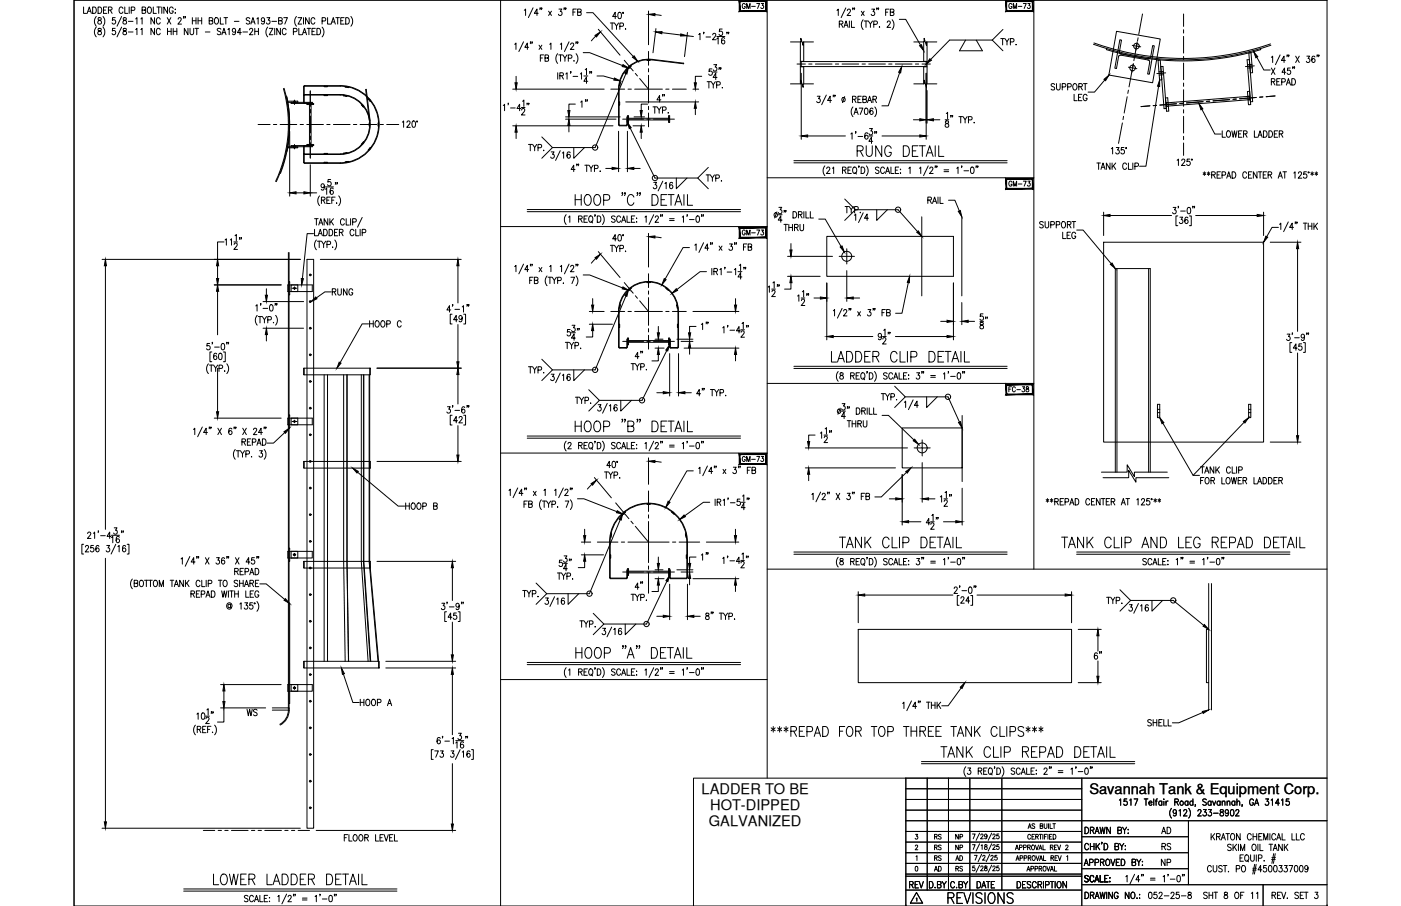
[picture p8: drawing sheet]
<svg xmlns="http://www.w3.org/2000/svg" width="432mm" height="279mm" viewBox="0 0 432 279" stroke-linecap="round" stroke-linejoin="round" font-family="sans-serif">
<defs><g id="words">
<text font-size="7.1" x="288.9" y="234.9">TANK CLIP REPAD DETAIL</text>
<g font-size="6.6">
<text x="263.2" y="49.4">RUNG DETAIL</text>
<text x="255.4" y="112.9">LADDER CLIP DETAIL</text>
<text x="257.9" y="170">TANK CLIP DETAIL</text>
<text x="326.3" y="170">TANK CLIP AND LEG REPAD DETAIL</text>
<text x="64.9" y="274.1">LOWER LADDER DETAIL</text>
<text x="291.4" y="279.8">REVISIONS</text>
</g>
<text font-size="6.2" x="236.7" y="228.2">***REPAD FOR TOP THREE TANK CLIPS***</text>
<g font-size="5.3">
<text x="178.2" y="34.2">1&quot;</text>
<text x="219.4" y="103" transform="rotate(-90 219.4 103)">1&quot;</text>
<text x="305.5" y="102.7" transform="rotate(-90 305.5 102.7)">58&quot;</text>
<text x="124.2" y="158.4">HOOP B</text>
<text x="215.2" y="173.9">1&quot;</text>
<text x="340.8" y="204.6" transform="rotate(-90 340.8 204.6)">6&quot;</text>
<text x="279.4" y="275.2">REV</text>
</g>
<g font-size="4.9">
<text x="161.9" y="47.6">TYP.</text>
<text x="101.6" y="92.1">RUNG</text>
<text x="112.9" y="102">HOOP C</text>
<text x="176.4" y="125.6">TYP.</text>
<text x="270.6" y="124.5">TYP.</text>
<text x="227.9" y="143.6">GM-73</text>
<text x="160.2" y="185.2">TYP.</text>
<text x="340.1" y="187.3">TYP.</text>
<text x="75.1" y="221.9">WS</text>
<text x="110.1" y="218.7">HOOP A</text>
<text x="352.8" y="225.1">SHELL</text>
<text x="357" y="258.2">AD</text>
<text x="357.4" y="263.2">RS</text>
<text x="357" y="268.1">NP</text>
</g>
<g font-size="4.5">
<text x="216.2" y="244.8">LADDER TO BE</text>
<text x="335.7" y="244.9">Savannah Tank &amp; Equipment Corp.</text>
<text x="218.9" y="249.7">HOT-DIPPED</text>
<text x="218.5" y="254.6">GALVANIZED</text>
</g>
<g font-size="4.4">
<text x="227.9" y="3.9">GM-73</text>
<text x="310.1" y="3.9">GM-73</text>
<text x="310.1" y="58.6">GM-73</text>
<text x="227.9" y="73.7">GM-73</text>
<text x="310.1" y="122.1">FC-38</text>
<text x="287.2" y="263.2">RS</text>
<text x="287.2" y="260">RS</text>
<text x="293.5" y="263.2">NP</text>
<text x="293.5" y="260">NP</text>
<text x="287.2" y="269.9">AD</text>
<text x="287.2" y="266.7">RS</text>
<text x="293.9" y="269.9">RS</text>
<text x="293.9" y="266.7">AD</text>
</g>
</g></defs>
<!-- layer: TEXT -->
<g fill="none" stroke="#000" stroke-width=".31">
<path d="M25.8 2.2v1.9h.9M26.9 4.1l.6-1.9 .7 1.9M27.1 3.5h.8M28.6 2.2a1 1 0 0 1 1.1 .9 1 1 0 0 1-1.1 1zM29.7 5.1a2.24 2.24 0 0 0 0 3M29.7 8.4a2.24 2.24 0 0 0 0 3M30.2 2.2a1 1 0 0 1 1.2 .9 1 1 0 0 1-1.2 1zM30.3 5.5v.6a.73 .73 0 0 1 .9 .4 .73 .73 0 0 1-.3 .9 .64 .64 0 0 1-.8-.6 .64 .64 0 0 1 .8-.6l.3-.3-.1-.4zM30.3 8.8v.6a.72 .72 0 0 1 .9 .4 .72 .72 0 0 1-.3 .9 .64 .64 0 0 1-.8-.7 .64 .64 0 0 1 .8-.5l.3-.3-.1-.4zM31.8 5.1a2.3 2.3 0 0 1 0 3M31.8 8.4a2.3 2.3 0 0 1 0 3M31.9 3.1h.7"/>
<path d="M32.9 2.2h-1v1.9h1M33.4 3.1l1-.1 .1-.7-1.1-.1v1.9M34 3.1l.5 1M35.5 5.4h-.8l-.1 .9a.62 .62 0 0 1 .9 0 .62 .62 0 0 1-.1 .9 .62 .62 0 0 1-.9-.2M35.5 8.7h-.8l-.1 .9a.61 .61 0 0 1 .9 0 .61 .61 0 0 1-.1 .9 .61 .61 0 0 1-.9-.2M37.5 5.1l-1.4 3M37.5 8.4l-1.4 3M37.9 2.6a.61 .61 0 0 0-.8-.4 .61 .61 0 0 0-.4 .7v.5a.61 .61 0 0 0 .5 .7 .61 .61 0 0 0 .7-.4M38.1 5.5v.6a.73 .73 0 0 1 .8 .4 .73 .73 0 0 1-.3 .9 .64 .64 0 0 1-.8-.6 .64 .64 0 0 1 .9-.6l.2-.3v-.4zM38.1 8.8v.6a.72 .72 0 0 1 .8 .4 .72 .72 0 0 1-.3 .9 .64 .64 0 0 1-.8-.7 .64 .64 0 0 1 .9-.5l.2-.3v-.4zM38.5 2.2v1.9h.9M39.6 6.6h1.4"/>
<path d="M39.6 9.9h1.4M39.8 2.2v1.9M40.4 3.2l1-.1 .1-.8-1.1-.1v1.9M41.8 5.8l.4-.4v2M41.8 9.1l.4-.4v2M43.4 5.8l.4-.4v2M43.4 9.1l.4-.4v2M43.8 3.1l1-.1v-.7l-1-.1v1.9l1-.1 .1-.5-.4-.4M45.7 2.3l.2-.1a1 1 0 0 1 .8 .9 1 1 0 0 1-.8 1 1.26 1.26 0 0 1-.2-1.8zM47.2 2.2v1.9h1M47.6 5.4v2l-1.1-2v2M47.6 8.7v2l-1.1-2v2"/>
<path d="M48.3 2.2h1.2M48.9 2.2v1.9M49.4 5.9a.61 .61 0 0 0-.8-.5 .61 .61 0 0 0-.4 .8v.5a.61 .61 0 0 0 .4 .7 .61 .61 0 0 0 .8-.5M49.4 9.2a.61 .61 0 0 0-.8-.5 .61 .61 0 0 0-.4 .8v.4a.61 .61 0 0 0 .4 .8 .61 .61 0 0 0 .8-.5M49.9 2.2v1.9M51.5 5.4l1.2 2M51.6 2.2v1.9l-1.1-1.9v1.9M51.6 8.7v2M51.6 9.7h1.1M52.7 5.4l-1.2 2M52.7 8.7v2M53.4 2.6a.62 .62 0 0 0-.8-.4 .62 .62 0 0 0-.4 .7v.5a.62 .62 0 0 0 .6 .7 .62 .62 0 0 0 .6-.7h-.4"/>
<path d="M53.4 9.7h1.1M53.4 8.7v2M54 2.8v.2zM54 3.9v.2zM54.5 8.7v2M54.9 5.9l.3-.5h.3l.4 .4-.3 .7-.8 .9h1.1M56.7 5.2h-.2h.2l-.2 .4M57.1 5.2l-.1 .4M57.9 8.7v2l-1.1-2v2M58.6 8.7v1.4l.5 .6 .5-.3 .1-1.7M59.3 5.4v2M59.3 6.4h1.1"/>
<path d="M60.1 8.7h1.1M60.4 5.4v2M60.6 8.7v2M61 6.4h1.2M61 5.4v2M62.2 5.4v2M63.3 9.9h1.4M64.5 6.4l.9-.1 .1-.7-1-.2v2l1-.2 .1-.4-.4-.4M66.4 5.5l.1-.1a1.01 1.01 0 0 1 .9 1 1.01 1.01 0 0 1-.9 1 1.29 1.29 0 0 1-.1-1.9zM67.9 5.4v2h1M68.1 9l-.4-.3-.7 .3v.4l1.1 .7v.3l-.4 .3-.7-.3M68.4 10.7l.6-2 .7 2"/>
<path d="M68.6 10.1h.8M69 5.4h1.1M69.6 5.4v2M70.2 9.1l.4-.4v2M72.2 6.6h1.5M72.6 9.4a.53 .53 0 0 1-.7 .4 .53 .53 0 0 1-.2-.8 .53 .53 0 0 1 .8 0l.1 .4a.95 .95 0 0 1-.6 1.3l-.3-.3M74.4 10.1h-1.2l.8-1.4v2M74.8 9.9h1.5M76.9 9.2l.4-.5h.3l.3 .4-1 1.6h1.1M77 5.7l-.4-.3-.7 .3 .2 .5 .8 .5v.6l-.6 .1-.4-.3M77.3 7.4l.7-2 .6 2M77.6 6.8h.8"/>
<path d="M78.5 9.7h1.2M78.5 8.7v2M79.2 5.8l.4-.4v2M79.7 8.7v2M81.6 6.1l-.3 .5a.55 .55 0 0 1-.7-.2 .55 .55 0 0 1 .1-.7 .55 .55 0 0 1 .8 0l.1 .4a.96 .96 0 0 1-.7 1.3l-.3-.3M82.3 5.4h.9l-.5 .8a.6 .6 0 0 1 .5 .9 .6 .6 0 0 1-1.1-.1M82.5 8.4a2.3 2.3 0 0 0 0 3M83 8.7h1.1l-1.1 2h1.1M83.8 6.6h1.4M84.7 8.7v2M85.9 6.4l.9-.1 .1-.7-1-.2v2l1-.2 .1-.4-.4-.4M86.4 8.7v2l-1.1-2v2"/>
<path d="M87.5 5.4h1.1l-.8 2M88.2 9.2a.61 .61 0 0 0-.8-.5 .61 .61 0 0 0-.4 .8v.4a.61 .61 0 0 0 .4 .8 .61 .61 0 0 0 .8-.5M90.4 9.8l1-.1 .1-.3-.1-.6-1-.1v2M91.4 5.1a2.3 2.3 0 0 0 0 3M91.9 5.4h1.1l-1.1 2h1.1M92.1 8.7v2h.9M93.2 10.7l.7-2 .6 2M93.5 10.1h.8M93.5 5.4v2M94.7 8.7h1.1M95.2 8.7v2M95.3 5.4v2l-1.1-2v2"/>
<path d="M96.2 9.7h.6M97 5.9a.62 .62 0 0 0-.7-.5 .62 .62 0 0 0-.5 .8v.5a.62 .62 0 0 0 .5 .7 .62 .62 0 0 0 .7-.5M97.2 8.7h-1v2h1M97.7 8.7a1 1 0 0 1 1.1 1 1 1 0 0 1-1.1 1zM99.3 6.5l.9-.1v-.9l-.9-.1v2M99.3 8.4a2.24 2.24 0 0 1 0 3M101 5.4v2h.9M102.1 7.4l.6-2 .7 2M102.3 6.8h.8M103.5 5.4h1.1M104.1 5.4v2M105 6.4h.7"/>
<path d="M106.1 5.4h-1.1v2h1.1M106.6 5.4a1 1 0 0 1 1.1 1 1 1 0 0 1-1.1 1zM108.1 5.1a2.3 2.3 0 0 1 0 3M282.2 257.3h.6l-.3 .6a.44 .44 0 0 1 .3 .7 .44 .44 0 0 1-.7-.1M299.7 257.2h.8l-.5 1.5M301.9 256.9l-1.1 2.3M302.3 257.6l.2-.4 .5 .3-.8 1.2h.9M304.2 257.7a.43 .43 0 0 1-.7 .3 .43 .43 0 0 1 .1-.7l.2-.1a.81 .81 0 0 1 .4 .8 .81 .81 0 0 1-.5 .7l-.2-.2M305.6 256.9l-1 2.3M306 257.6l.2-.4 .5 .3-.8 1.2h.9M307.8 257.2h-.5l-.1 .6a.46 .46 0 0 1 .7 .1 .46 .46 0 0 1-.1 .6 .46 .46 0 0 1-.7-.1M316.9 255.5l.5-1.5 .4 1.5"/>
<path d="M317.1 255h.5M317.6 257.7a.46 .46 0 0 0-.5-.4 .46 .46 0 0 0-.3 .6v.3a.46 .46 0 0 0 .3 .6 .46 .46 0 0 0 .5-.4M318.1 258h.5M318.9 257.3h-.8v1.5h.8M318.9 254.2l-.3-.2-.5 .2 .1 .4 .7 .3v.4l-.3 .2-.5-.2M319.2 258l.7-.1v-.5l-.7-.1v1.5M319.6 258l.4 .8M320.3 257.3h.8M320.6 254.7h.7v-.6l-.7-.1v1.5l.8-.1v-.5l-.3-.2M320.7 257.3v1.5M321.4 257.3v1.5M321.8 254v1.1l.4 .4 .4-.2 .1-1.3"/>
<path d="M321.9 258h.5M322.7 257.3h-.8v1.5M323 257.3v1.5M323.2 254v1.5M323.5 258h.4M323.6 254v1.5h.8M324.2 257.3h-.7v1.5h.7M324.5 254h.8M324.6 257.3a.75 .75 0 0 1 .9 .7 .75 .75 0 0 1-.9 .8zM324.9 254v1.5M334.4 255.1a1.01 1.01 0 0 1 1.1 1 1.01 1.01 0 0 1-1.1 1zM336.1 256.1l.9-.2 .1-.6-1-.2v2"/>
<path d="M336.6 256.1l.6 1M337.5 257.1l.6-2 .7 2M337.7 256.4h.8M339 255.1l.4 2 .4-2 .4 2 .4-2M339.7 259.8h-.2h.2l-.2 .5M342.2 255.1v2l-1.1-2v2M344.5 256.1l1-.2 .1-.6-1.1-.2v2l1.1-.2 .1-.5-.5-.3M345 246.8l.4-.4v1.9M346 255.1l.6 1v1M347.2 255.1l-.6 1M347.3 246.4h-.8l-.1 .8a.61 .61 0 0 1 .9 .1 .61 .61 0 0 1-.1 .8 .61 .61 0 0 1-.8-.1M347.6 257h.2z"/>
<path d="M347.7 255.8v.1zM348.2 246.8l.4-.4v1.9M349.5 246.4h1.2l-.8 1.9M352.7 246.4h1.1M353.2 246.4v1.9M354.1 247.6h.9l-.1-.5a.58 .58 0 0 0-.8 .7 .58 .58 0 0 0 .9 .3M355.6 246.4v1.9M356.1 247h.5M356.7 246.4l-.3 .1-.1 .3v1.5M358.1 247.3l-.2-.2a.58 .58 0 0 0-.8 .6 .58 .58 0 0 0 1 .4M358.1 247v1.3M358.7 246.4v.2z"/>
<path d="M358.7 247.1v1.2M359.4 247v1.3M360 247l-.4 .1-.2 .5M361.1 249.3a2.24 2.24 0 0 0 0 3M362.1 247.3l.9-.1 .1-.6-1-.2v1.9M362.6 250.3l-.1 .3a.54 .54 0 0 1-.8 .1 .54 .54 0 0 1 0-.8 .54 .54 0 0 1 .8 .1l.1 .3a.9 .9 0 0 1-.6 1.3l-.4-.2M362.6 247.3l.6 1M363.4 250l.4-.3v1.9M364.8 250.1l.2-.3 .5-.1 .3 .5-1.1 1.4h1.2M366.1 247.3l-.1-.2a.58 .58 0 0 0-.8 .6 .58 .58 0 0 0 .9 .4M366.1 247v1.3M366.4 249.3a2.31 2.31 0 0 1 0 3"/>
<path d="M367.7 247.3a.56 .56 0 0 0-.8 0 .56 .56 0 0 0 0 .8 .56 .56 0 0 0 .8 0M367.7 246.4v1.9M368.5 248.3h-.2h.2l-.2 .4M369.2 250.1l.3-.4h.4l.3 .3-1.1 1.6h1.1M370.9 249.7h.9l-.5 .7a.6 .6 0 0 1 .5 .9 .6 .6 0 0 1-1.1 0M371.8 246.7l-.4-.3-.7 .3 .2 .4 .9 .7v.3l-.4 .2-.7-.2M372.5 249.7h.9l-.5 .7a.6 .6 0 0 1 .5 1 .6 .6 0 0 1-1.1-.1M373.3 247.3a.56 .56 0 0 0-.8 0 .56 .56 0 0 0 0 .8 .56 .56 0 0 0 .8 0M373.3 247v1.3M373.3 257.1v1.9M373.7 257.9l.7 1.1M373.7 247l.5 1.3 .5-1.3"/>
<path d="M374 250.8h1.5M374.4 257.1l-1.1 1.3M374.9 258l1-.1 .1-.7-1.1-.1v1.9M375.5 258l.6 1M376 247.3a.56 .56 0 0 0-.7 0 .56 .56 0 0 0 0 .8 .56 .56 0 0 0 .7 0M376 247v1.3M376.2 249.8v.5a.72 .72 0 0 1 .8 .4 .72 .72 0 0 1-.3 .9 .63 .63 0 0 1-.7-.6 .63 .63 0 0 1 .8-.6l.2-.3v-.3zM376.4 259l.6-1.9 .7 1.9M376.6 258.4h.8M376.7 247.4l.4-.4 .4 .1v1.2M376.7 247v1.3M377.8 257.1h1.1"/>
<path d="M378.2 247.4l.4-.4 .4 .1 .1 1.2M378.2 247v1.3M378.4 257.1v1.9M378.6 250.3v.3a.54 .54 0 0 1-.8 .1 .54 .54 0 0 1 0-.8 .54 .54 0 0 1 .8 .1v.3a.9 .9 0 0 1-.6 1.3l-.3-.2M379.4 249.8l.3-.1a1.06 1.06 0 0 1 .6 .9 1.06 1.06 0 0 1-.6 1l-.3-.1-.2-.7zM379.6 257.2l.2-.1a1 1 0 0 1 .8 1 1 1 0 0 1-.8 .9 1.27 1.27 0 0 1-.2-1.8zM380.6 247.3a.56 .56 0 0 0-.8 0 .56 .56 0 0 0 0 .8 .56 .56 0 0 0 .8 0M380.6 247v1.3M380.9 250.1l.1-.3 .5-.1 .3 .5-1 1.4h1.1M381.2 247.4l.4-.4 .4 .1 .1 1.2M381.2 246.4v1.9M382.2 257.1v1.9l-1.1-1.9v1.9"/>
<path d="M382.9 248.3l-.1 .4M385.7 257.5a.62 .62 0 0 0-.8-.4 .62 .62 0 0 0-.4 .7v.5a.62 .62 0 0 0 .4 .7 .62 .62 0 0 0 .8-.4M386.2 257.1v1.9M386.2 258h1.1M386.3 246.8a.61 .61 0 0 0-.7-.4 .61 .61 0 0 0-.5 .7v.5a.61 .61 0 0 0 .6 .8 .61 .61 0 0 0 .6-.8h-.4M386.7 248.3l.6-1.9 .6 1.9M386.9 247.7h.8M387.3 257.1v1.9M388 258h.6M389 257.1h-1v1.9h1M389.5 259v-1.9l.6 1.9 .7-1.9v1.9M390.1 246.4h.9l-.5 .7a.6 .6 0 0 1 .5 .9 .6 .6 0 0 1-1.1 0"/>
<path d="M391.4 257.1v1.9M391.8 246.8l.4-.4v1.9M393.1 257.5a.61 .61 0 0 0-.7-.4 .61 .61 0 0 0-.4 .7v.5a.61 .61 0 0 0 .4 .7 .61 .61 0 0 0 .7-.4M393.5 259l.6-1.9 .7 1.9M393.7 258.4h.8M394.3 247.7h-1.2l.8-1.3v1.9M395 246.8l.4-.4v1.9M395.2 257.1v1.9h.9M397.3 246.4h-.8l-.1 .8a.61 .61 0 0 1 .9 .1 .61 .61 0 0 1-.1 .8 .61 .61 0 0 1-.9-.1M398.2 257.1v1.9h.9M399.5 257.1v1.9h1M402 257.5a.62 .62 0 0 0-.7-.4 .62 .62 0 0 0-.5 .7v.5a.62 .62 0 0 0 .5 .7 .62 .62 0 0 0 .7-.4"/>
<path d="M282.1 260.9l.3-.3 .4 .3-.7 1.2h.8M282.2 267.2h.2a.82 .82 0 0 1 .5 .7 .82 .82 0 0 1-.5 .7l-.3-.2zM282.3 264.2l.3-.3v1.5M282.4 277.1l.2-.2v1M282.5 275.2l1.9 3.3h-3.8zM288.2 273.6v.2zM288.9 272.8l1-.1v-.8l-1-.1v2l1.1-.2v-.4l-.4-.4M290.4 271.8l.6 1v1M291.7 271.8l-.7 1M294.2 272.3a.62 .62 0 0 0-.7-.5 .62 .62 0 0 0-.5 .8v.5a.62 .62 0 0 0 .5 .7 .62 .62 0 0 0 .7-.5M295.6 272.8l.9-.1 .1-.7-1-.2v2l1-.2 .1-.4-.4-.4M297 271.8l.6 1v1"/>
<path d="M298.3 271.8l-.7 1M299.7 260.5h.8l-.5 1.5M300.3 263.8h.9l-.7 1.5M300.4 267.1h-.6v.6a.46 .46 0 0 1 .6 0 .46 .46 0 0 1 0 .7 .46 .46 0 0 1-.7-.1M301.1 271.8a1 1 0 0 1 1.2 1 1 1 0 0 1-1.2 1zM301.9 266.8l-1.1 2.2M301.9 260.2l-1.1 2.3M302.3 267.4l.2-.3 .5 .2-.8 1.2h.9M302.4 260.8l.3-.3v1.5M302.5 263.5l-1 2.2M302.6 273.8l.6-2 .6 2M302.9 264.1l.1-.3h.4l.2 .4-.8 1.1h.9"/>
<path d="M303.6 267.1v.4a.6 .6 0 0 1 .6 .3 .6 .6 0 0 1-.1 .7 .48 .48 0 0 1-.7-.3 .48 .48 0 0 1 .6-.6l.1-.5zM303.6 260.6v.4a.58 .58 0 0 1 .6 .2 .58 .58 0 0 1-.1 .7 .48 .48 0 0 1-.7-.3 .48 .48 0 0 1 .6-.6l.1-.4zM304 271.8h1.1M304.6 271.8v2M305 263.5l-1 2.2M305.4 264.1l.5-.3 .2 .4-.8 1.1h.9M305.6 266.8l-1 2.2M305.6 260.2l-1 2.3M306 267.4l.2-.3 .5 .2-.8 1.2h.9M306 260.8l.2-.3 .5 .3-.8 1.2h.9M306.6 271.8h-1.1v2M307.3 263.8h-.6l-.1 .6a.46 .46 0 0 1 .7 0 .46 .46 0 0 1-.1 .7 .46 .46 0 0 1-.7-.1"/>
<path d="M307.8 267.1h-.5l-.1 .6a.46 .46 0 0 1 .7 0 .46 .46 0 0 1-.1 .7 .46 .46 0 0 1-.7-.1M307.8 260.5h-.5l-.1 .6a.46 .46 0 0 1 .7 0 .46 .46 0 0 1-.1 .7 .46 .46 0 0 1-.7-.1M312.9 262.1l.5-1.5 .5 1.5M313.1 265.4l.5-1.5 .5 1.5M313.1 261.6h.6M313.3 264.9h.6M313.5 271.8a1 1 0 0 1 1.1 1 1 1 0 0 1-1.1 1zM314.2 261.4l.7-.1 .1-.6-.8-.1v1.5M314.4 264.6h.7l.1-.6-.8-.1v1.5M315.5 261.4l.7-.1 .1-.6-.8-.1v1.5M315.6 264.6h.8v-.6l-.8-.1v1.5M316.2 271.8h-1v2h1"/>
<path d="M316.5 268.6l.5-1.4 .4 1.4M316.7 268.2h.6M316.7 261.3l.7-.1 .1-.5-.8-.1v1.5M316.9 264.6l.7-.1 .1-.5-.8-.1v1.5M317.1 261.3l.5 .8M317.3 264.6l.4 .8M317.7 272.1l-.4-.3-.7 .3 .1 .5 .9 .5a.48 .48 0 0 1-.3 .7l-.7-.3M317.7 267.9h.8v-.7h-.8v1.4M318.2 260.7l.1-.1a.7 .7 0 0 1 .6 .8 .7 .7 0 0 1-.7 .6l-.3-.5zM318.3 263.9h.2a.7 .7 0 0 1 .6 .7 .7 .7 0 0 1-.8 .7l-.2-.5zM319 267.9h.7v-.7h-.7v1.4M319.1 260.6l.5 1.5 .5-1.5"/>
<path d="M319.3 263.9l.5 1.5 .5-1.5M319.4 272.3a.62 .62 0 0 0-.8-.5 .62 .62 0 0 0-.4 .8v.5a.62 .62 0 0 0 .4 .7 .62 .62 0 0 0 .8-.5M319.9 272.8l1-.1 .1-.7-1.1-.2v2M320.2 262.1l.5-1.5 .5 1.5M320.3 267.9l.7-.1v-.6h-.7v1.4M320.4 265.4l.4-1.5 .5 1.5M320.4 261.6h.6M320.5 272.8l.6 1M320.5 264.9h.7M320.7 267.9l.4 .7M321.5 260.6v1.5h.7M321.6 271.8v2"/>
<path d="M321.6 263.9v1.5h.7M321.7 267.2a.68 .68 0 0 1 .7 .7 .68 .68 0 0 1-.7 .7l-.2-.5zM322.2 272.9l1-.1v-.9l-1-.1v2M322.6 267.2l.5 1.4 .5-1.4M323.7 271.8h1.1M323.7 268.6l.5-1.4 .5 1.4M323.7 261.3l.7-.1 .1-.5-.8-.1v1.5M323.9 264.6l.7-.1v-.6h-.7v1.5M323.9 268.2h.6M324.1 261.3l.5 .8M324.3 271.8v2M324.3 264.6l.4 .8"/>
<path d="M325 267.2v1.4h.7M325 261.3h.5M325.2 264.6h.4M325.2 271.8v2M325.8 260.6h-.8v1.5h.8M325.9 263.9h-.7v1.5h.7M325.9 260.6l.5 1.5 .5-1.5M326.1 271.9l.1-.1a1.01 1.01 0 0 1 .9 1 1.01 1.01 0 0 1-.9 1 1.27 1.27 0 0 1-.1-1.9zM326.1 263.9l.5 1.5 .5-1.5M328.5 260.9l.2-.3 .5 .3-.8 1.2h.8M328.7 271.8v2l-1.1-2v2M328.8 264.2l.3-.3v1.5"/>
<path d="M334.2 266.9l.6-1.9 .6 1.9M334.4 275.1a1 1 0 0 1 1.1 1 1 1 0 0 1-1.1 1zM334.4 266.3h.8M335.4 270.3l-.4-.3-.7 .3 .2 .4 .9 .7v.3l-.4 .3-.7-.3M335.5 260.6a.62 .62 0 0 0-.7-.5 .62 .62 0 0 0-.5 .8v.4a.62 .62 0 0 0 .5 .8 .62 .62 0 0 0 .7-.5M335.8 266l1-.1 .1-.7-1.1-.2v1.9M336.1 276.1l.9-.1 .1-.7-1-.2v2M336.1 260.1v2M336.1 261h1.1M336.6 276.1l.6 1M337.1 270.5a.61 .61 0 0 0-.7-.5 .61 .61 0 0 0-.5 .7v.5a.61 .61 0 0 0 .5 .8 .61 .61 0 0 0 .7-.5M337.2 260.1v2"/>
<path d="M337.4 272l.7-2 .6 2M337.5 277.1l.6-2 .7 2M337.5 266l1-.1v-.7l-1-.2v1.9M337.7 271.3h.8M337.7 276.5h.8M337.8 260.1v2M338.2 260.9l.7 1.2M338.9 260.1l-1.1 1.3M339 275.1l.4 2 .4-2 .4 2 .4-2M339.1 270v2h1M339.2 265.9l.9-.1v-.7l-.9-.1v1.9M339.7 265.9l.6 1"/>
<path d="M340.3 260.1a1 1 0 0 1 1.1 1 1 1 0 0 1-1.1 1zM340.5 270.9h.6M341.1 265.1l.1-.1a1 1 0 0 1 .9 .9 1 1 0 0 1-.9 1 1.26 1.26 0 0 1-.1-1.8zM341.1 275.1v2M341.5 270h-1v2h1M342 271.9h.1zM342.1 270.6v.2zM342.4 265l.6 1.9 .6-1.9M342.9 275.1v2l-1.2-2v2M343.6 261l1-.1v-.7l-1-.1v2l1.1-.2 .1-.5-.4-.4M344 265.9h.7M344.6 275.6a.62 .62 0 0 0-.7-.5 .62 .62 0 0 0-.5 .8v.5a.62 .62 0 0 0 .6 .7 .62 .62 0 0 0 .6-.7h-.4"/>
<path d="M345.1 265h-1.1v1.9h1.1M345.1 260.1l.6 .9v1.1M345.6 265a1 1 0 0 1 1.1 .9 1 1 0 0 1-1.1 1zM346.4 260.1l-.7 .9M346.8 260.8v.1zM346.8 261.9v.2zM347 270.4l.4-.4v2M348 275.1v2l-1.2-2v2M348.8 275.2l.2-.1a1 1 0 0 1 .8 1 1 1 0 0 1-.8 1 1.29 1.29 0 0 1-.2-1.9zM348.9 265.9l1-.1v-.7l-1-.1v1.9l1-.1 .1-.5-.4-.4M349.7 269.6l-1.4 3M350.4 277h.1z"/>
<path d="M350.4 265l.6 .9v1M351.2 275.8h.1M351.2 276.9h.1M351.3 271.3h-1.2l.8-1.3v2M351.6 265l-.6 .9M351.9 269.7h-.1h.1l-.1 .5M352 266.8h.2zM352.1 265.6v.2zM352.4 269.7l-.1 .5M354.2 275.2l.4-.1a1.15 1.15 0 0 1-.2 2l-.4-.4v-.4zM354.6 270.8h1.4M354.6 271.4h1.4"/>
<path d="M356.5 275.1h-.8l-.1 .9a.61 .61 0 0 1 .9 0 .61 .61 0 0 1-.1 .9 .61 .61 0 0 1-.8-.2M357.2 275.6l.3-.5 .5 .1 .2 .3-.3 .7-.8 .9h1.2M358.5 270.4l.4-.4v2M358.8 276.3h1.5M360.1 269.7l-.2 .5M360.7 271.1h1.4M360.9 275.6l.3-.5h.3l.4 .4-.3 .7-.8 .9h1.2M362.9 270.1l.3-.1a1.09 1.09 0 0 1 .6 1 1.09 1.09 0 0 1-.6 1 1.43 1.43 0 0 1-.3-1.9zM363.4 275.1h-.8l-.1 .9a.61 .61 0 0 1 .9 0 .61 .61 0 0 1-.1 .9 .61 .61 0 0 1-.9-.2M364.1 276.3h1.4M364.5 269.7l-.1 .5M365 269.7h-.2h.2l-.2 .5"/>
<path d="M366.2 275.2v.6a.72 .72 0 0 1 .9 .4 .72 .72 0 0 1-.3 .9 .64 .64 0 0 1-.7-.7 .64 .64 0 0 1 .8-.5l.2-.3v-.4zM372.1 275.4l-.4-.3-.6 .1v.6l.8 .5 .2 .5-.4 .3-.7-.3M372.6 275.1v2M372.6 276.1h1.2M373.4 267.4a.62 .62 0 0 0-.8-.5 .62 .62 0 0 0-.4 .8v.4a.62 .62 0 0 0 .4 .8 .62 .62 0 0 0 .8-.5M373.8 275.1v2M373.9 266.9v1.4l.5 .6 .5-.3 .1-1.7M374.2 275.1h1.1M374.7 275.1v2M376.7 267.2l-.4-.3-.7 .3 .2 .5 .8 .4a.48 .48 0 0 1-.3 .8l-.7-.3M377 266.9h1.1M377.4 275.2v.6a.72 .72 0 0 1 .9 .4 .72 .72 0 0 1-.3 .9 .64 .64 0 0 1-.8-.6 .64 .64 0 0 1 .9-.6l.2-.3-.1-.4z"/>
<path d="M377.6 266.9v2M378.5 268.8h.2zM379.5 260.6l-.4-.2h-.6l-.1 .6 .9 .5 .2 .5-.4 .3-.7-.3M380 260.4v1.9M380.4 261.2l.7 1.1M380.9 275.2l.1-.1a1 1 0 0 1 .9 1 1 1 0 0 1-.9 1 1.27 1.27 0 0 1-.1-1.9zM381 267.9h1l.1-.8-1.1-.2v2M381.1 260.4l-1.1 1.3M381.7 260.4v1.9M382.2 264.6h.6M382.3 262.3v-1.9l.7 1.9 .6-1.9v1.9M382.4 276.1h.6"/>
<path d="M382.9 267l.2-.1a1.01 1.01 0 0 1 .8 1 1.01 1.01 0 0 1-.8 1 1.29 1.29 0 0 1-.2-1.9zM383.2 263.6h-1v2h1M383.4 275.1h-1v2M383.8 263.9l.3-.3a1 1 0 0 1 .8 1 1 1 0 0 1-.8 1l-.5-.7zM384.3 265.2l.5 .6M385.4 263.6v1.4l.5 .6 .6-.3 .1-1.7M385.7 275.5l.4-.4v2M386.1 268.3h1.1M386.1 267.8h1.1M386.2 260.4h.1a1 1 0 0 1 .9 .9 1 1 0 0 1-.9 1 1.26 1.26 0 0 1-.1-1.9zM386.7 266.6l-.6 3M387.2 266.6l-.6 3"/>
<path d="M387.2 263.6v2M387.2 275.5l.4-.4v2M387.7 260.4v1.9M387.9 264.7l.9-.1 .1-.8-1-.2v2M388.3 260.4v1.9h1M388.9 268.2h-1.2l.8-1.3v2M389.6 265.4v.2zM390.3 266.9h-.8l-.1 .9a.62 .62 0 0 1 .9 0 .62 .62 0 0 1-.1 .9 .62 .62 0 0 1-.9-.2M391.1 260.4h1.1M391.2 267l.2-.1a1.08 1.08 0 0 1 .7 1 1.08 1.08 0 0 1-.7 1l-.5-.8zM391.7 260.4v1.9M391.9 265h1.1"/>
<path d="M392 264.5h1.1M392 276.1l1-.1 .1-.7-1.1-.2v2M392.4 262.3l.6-1.9 .7 1.9M392.6 263.2l-.6 3.1M392.6 276.1l.6 1M392.6 261.7h.8M392.7 267l.3-.1a1.09 1.09 0 0 1 .6 1 1.09 1.09 0 0 1-.6 1l-.3-.1-.2-.7zM393 263.2l-.5 3.1M393.7 276.1h.7M394.3 266.9h.9l-.5 .8a.6 .6 0 0 1 .5 .9 .6 .6 0 0 1-1.1-.1M394.8 275.1h-1.1v2h1.1M395 275.1l.6 2 .7-2"/>
<path d="M395.2 260.4v1.9l-1.1-1.9v1.9M395.8 260.4v1.9M395.9 266.9h.8l-.4 .8a.6 .6 0 0 1 .5 .9 .6 .6 0 0 1-1.1-.1M396.2 261.2l.7 1.1M396.7 276.9v.2zM396.9 260.4l-1.1 1.3M397.3 266.9h1.1l-.8 2M399.1 267l.3-.1a1.09 1.09 0 0 1 .6 1 1.09 1.09 0 0 1-.6 1l-.3-.1-.2-.7zM400.2 275.4l-.4-.3-.6 .1v.6l.8 .5 .2 .5-.4 .3-.7-.3M400.7 267l.3-.1a1.09 1.09 0 0 1 .6 1 1.09 1.09 0 0 1-.6 1l-.4-.4-.1-.4zM400.7 276.1h.7M401.8 275.1h-1.1v2h1.1"/>
<path d="M402 275.1h1.1M402.6 275.1v2M403.1 267.6l-.2 .5a.55 .55 0 0 1-.7-.3 .55 .55 0 0 1 .1-.7 .55 .55 0 0 1 .8 .1v.4a.96 .96 0 0 1-.6 1.3l-.3-.3M405.3 275.1h.9l-.5 .8a.6 .6 0 0 1 .5 .9 .6 .6 0 0 1-1.1-.1"/>
<circle cx="364.2" cy="247.6" r=".62"/>
</g>
<!-- layer: 0 -->
<g fill="none" stroke="#000" stroke-width=".31">
<path d="M22.8 0h386.2v279.4h-386.2zM154.3 0v279.4M236.5 0v240M318.6 0v175.5M409 0h-386.2v279.4M236.5 54.8h82.1M154.3 69.9h82.2M236.5 118.2h82.1M154.3 139.7h82.2M236.5 175.5h172.5M154.3 209.6h82.2M279.2 240h-65.5v39.4"/>
<path d="M279.2 240v39.4M279.2 240h129.8M285.8 240v34.5M292.3 240v34.5M298.9 240v34.5M308.8 240v34.5M333.4 240v39.4M279.2 243.2h54.2M279.2 246.5h54.2M279.2 249.8h54.2M279.2 256.4h54.2M279.2 259.7h54.2"/>
<path d="M279.2 253.1h129.8M333.4 258h32.9M366.3 253.1v19.7M279.2 266.3h54.2M279.2 263h87.1M279.2 270.2h54.2M279.2 269.6h54.2M279.2 274.5h54.2M333.4 272.8h75.6M333.4 267.9h32.9M389.3 272.8v6.6"/>
</g>
<!-- layer: SHOP TAG -->
<path d="M279.2 279.4h.1M409 279.4h.1" fill="none" stroke="#000" stroke-width=".31"/>
<!-- layer: DIM -->
<g fill="none" stroke="#000" stroke-width=".31">
<path d="M158.6 13.7l.4-.4v1.9M161.4 12.9l-1.5 3M161.6 3.2l.4-.4v2M162.9 14.6h-1.1l.7-1.3v1.9M163.6 13l-.2 .5M164.1 13h-.2h.2l-.2 .5M164.3 2.4l-1.4 3M165.9 4.1h-1.2l.8-1.3v2M166.1 13.9l.9 1.3M166.5 2.5h-.1h.1l-.1 .5M166.5 17.9h.7M167 2.5l-.1 .5"/>
<path d="M167 13.9l-.9 1.3M167.6 16.9h-1.1v2M168 17.9l.9-.1 .1-.7-1-.2v2l1-.2v-.6l-.3-.2M169.1 3.5l.9 1.3M169.4 13.7l.4-.4v1.9M170 3.5l-.9 1.3M171.9 16.6a2.31 2.31 0 0 0 0 3M172.2 16.9h1.1M172.3 2.8h.9l-.5 .7a.6 .6 0 0 1 .5 1 .6 .6 0 0 1-1.1-.1M172.7 13.7l.4-.4v1.9M172.8 16.9v2M173.5 16.9l.6 1v1"/>
<path d="M173.9 2.5l-.1 .5M174.4 2.5h-.1h.1l-.1 .5M174.8 16.9l-.7 1M175.2 18l.9-.1 .1-.8-1-.2v2M175.4 12.9l-1.4 3M175.9 13.7l.1-.3 .5-.1 .3 .5-1 1.4h1.1M176.6 3.7h.6M176.8 18.8h.2zM177.5 16.6a2.24 2.24 0 0 1 0 3M177.6 13h-.1h.1l-.1 .5M177.6 2.8h-1v2M178 3.7l1-.1 .1-.6-1.1-.2v2l1.1-.2v-.7l-.3-.2"/>
<path d="M178.1 13h-.2h.2l-.2 .5M179.7 16.2h2l10.2 4M180.8 3.9h2l12.4 13.5M183.6 11.2l-1.3 1.4M184.4 9l6.7 8M188.1 7.1h1.1M188.7 7.1v2M189.4 7.1l.6 .9v1.1M190 5.1h-1.2l.8-1.3v2M190.6 3.9l.3-.1a1.07 1.07 0 0 1 .6 1 1.07 1.07 0 0 1-.6 1 1.37 1.37 0 0 1-.3-1.9zM190.6 7.1l-.6 .9M191.1 8.1l.9-.1v-.8l-.9-.1v2"/>
<path d="M192.7 9h.2zM199.9 3.4v10.4M201.8 4.5l2 .3M202.2 8.8l-.9 7.5M204 10.1l5.8 .7M210.7 19.5v.2M211.8 11l1.9 .3M211.9 10l-.9 7.5M215.3 10.6l.5-.3v2M217 10h-.2h.2l-.2 .5M217.6 11.4h1.4M219.7 10.8l.3-.5 .5 .1 .1 .2-.2 .7-.8 1h1.1"/>
<path d="M220 19.9h.9l-.5 .8a.6 .6 0 0 1 .5 .9 .6 .6 0 0 1-1.1-.1M220.9 12l.4-.4v2M220.9 11.3h2.5M222.6 9h-.8l-.1 .8a.62 .62 0 0 1 .9 0 .62 .62 0 0 1-.1 .9 .62 .62 0 0 1-.9-.1M223.3 11.9l-.4-.3a1.12 1.12 0 0 0 0 2 .58 .58 0 0 0 .5-.9 .58 .58 0 0 0-.9-.1l-.1 .3M224.1 10l-.1 .5M224.6 10h-.1h.1l-.1 .5M243.6 12.9h3.2v-1.1l.7 2.2v-1.1h3.2M258 3.2l.4-.4v2M258.7 7.4l.9-.1 .1-.6-1-.2v1.9M259.2 7.4l.6 1M260.1 8.4l.7-1.9 .6 1.9"/>
<path d="M260.4 7.8h.8M260.7 2.4l-1.5 3M261.2 3.3l.1-.4 .5-.1 .3 .6-1 1.4h1.1M261.8 6.5v1.9M262.4 6.5v1.9h1M262.9 2.5l-.1 .5M263.4 2.5h-.2h.2l-.2 .5M265.5 3.5l.8 1.3M266 6.1a2.3 2.3 0 0 0 0 3M266.3 3.5l-.8 1.3M266.3 6.5h1.2M266.9 6.5v1.9"/>
<path d="M267.6 6.5l.7 .9v1M268.7 2.8h.8l-.4 .8a.59 .59 0 0 1 .4 .9 .59 .59 0 0 1-1-.1M268.9 6.5l-.6 .9M269.3 7.5l1-.1v-.7l-1-.2v1.9M270.3 2.5h-.1h.1l-.1 .5M270.8 2.5l-.1 .5M271.1 8.3v.1zM273 3.7h.6M273.5 6.9l.1-.3 .5-.1 .3 .5-1 1.4h1.1M274 2.8h-1v2M274.4 3.7h1v-.7l-1-.2v2l1-.2 .1-.5-.4-.4M275 6.1a2.3 2.3 0 0 1 0 3"/>
<path d="M277.2 6h1.9l4.6 7.9M281.6 12.9h3.2v-1.1l.7 2.2v-1.1h3.2M297.6 12.4l-1.9 3.3h7.1l-1.9-3.3M305.8 12.4h-13.1l-5.8 5.9M305.8 12.4l3.3 3.3M308.4 11.9h1.2M309 11.9v2M309.1 9.1l-3.3 3.3M309.7 11.9l.7 .9v1.1M311 11.9l-.6 .9M311.4 12.9l1-.1v-.7l-1-.2v2M313.2 13.7h.1"/>
<path d="M387.4 17.7l2.1 3.9h2M391.8 17.7l.4-.4v2M394.5 16.9l-1.4 3M396.2 18.6h-1.3l.9-1.3v2M396.8 17h-.2h.2l-.2 .5M397.3 17l-.2 .5M399.3 17.3l1.2 2M400.5 17.3l-1.2 2M402.8 17.3h.8l-.4 .8a.6 .6 0 0 1 .5 .9 .6 .6 0 0 1-1.1-.1M405.3 17.6l-.4-.3a1.1 1.1 0 0 0-.6 1 1.1 1.1 0 0 0 .6 1 .57 .57 0 0 0 .4-.9 .57 .57 0 0 0-.9 0l-.1 .2M406 17l-.1 .5M406.5 17h-.1h.1l-.1 .5"/>
<path d="M124 37.7l.4-.4v2M125.4 37.8l.4-.5 .4 .1 .2 .3-.2 .6-.9 1h1.2M127.2 37.4l.2-.1a1.06 1.06 0 0 1 .7 1 1.06 1.06 0 0 1-.7 1l-.2-.1-.2-.8zM155.1 32.5l.4-.3v1.9M156.7 31.9h-.2h.2l-.2 .4M157.4 33.3h1.4M158 27.5h28.2M158 38.8h30.9M159.1 23.5v2M160.5 33.5h-1.2l.8-1.3v1.9M160.7 33.1h1.1M160.8 34l.3-.5h.3l.3 .3-.2 .7-.8 1h1.1"/>
<path d="M161.1 31.2l.4-.4v2M162.5 31.9l-.1 .4M163 31.9h-.1h.1l-.1 .4M171.9 22.4v2M172.6 23.4l.9-.1 .1-.7-1-.2v2M173.1 23.4l.6 1M174.3 36h16.9M174.3 36.7h15.6M174.4 22.8l.4-.4v2M175.3 38.7v2M176 22.2h-.2h.2l-.2 .4M176.6 23.6h1.5"/>
<path d="M177.3 32.1h-2v2M178.9 22.8l.3-.4v2M180 23.4h1.2M180.4 21.5l.4-.4v2M181.2 25.1h-1.2l.8-1.4v2M181.9 22.2h-.2h.2l-.2 .4M182.4 22.2l-.2 .4M184 23.4h2l3.3 1M192.9 31.4h22.4M192.9 22.7l-9.5 22.8h-13.1M194.2 39.5l7.7 15.4h13.1M195.1 38.8h3.5"/>
<path d="M195.4 36h3.2M199.6 32.1h-2v2M201.3 33h1.1M201.8 33v1.9M202.5 33l.7 .9v1M203.7 30.8h-1.2l.8-1.3v2M203.8 33l-.6 .9M204.2 34l.9-.1 .2-.3-.2-.6h-.9v1.9M204.3 29.2h-.1h.1l-.1 .5M204.8 29.2h-.2h.2l-.2 .5M206 34.7v.2zM213.6 27.5h1.7"/>
<path d="M214.3 33.4v2M216.3 23.5h-2v2M217.9 25.2h1.2M218.5 25.2v2M219.2 25.2l.6 .9v1.1M219.4 21.3h-.8l-.1 .8a.61 .61 0 0 1 .9 0 .61 .61 0 0 1-.1 .9 .61 .61 0 0 1-.9-.2M219.8 22.2h1.2M220.5 25.2l-.7 .9M220.9 26.2l.9-.1v-.8l-.9-.1v2M221 23.9h-1.2l.8-1.3v1.9M221.7 21h-.1h.1l-.1 .4M222.2 21h-.2h.2l-.2 .4"/>
<path d="M222.6 27v.2zM243.6 25.9h3.2v-1.2l.7 2.2v-1h3.2M247 22.6v20.4M251.9 29.7h.9l-.5 .7a.6 .6 0 0 1 .5 1 .6 .6 0 0 1-1.1-.1M254.7 29.3l-1.5 3M256.3 31h-1.2l.8-1.3v1.9M256.9 29.4l-.1 .5M257.4 29.4h-.2h.2l-.2 .5M260.4 29.8l-.8 1.8M262.7 30.6l1-.1 .1-.6-1.1-.2v1.9M262.9 33a2.3 2.3 0 0 0 0 3M263.2 35.3l.6-2 .7 2"/>
<path d="M263.3 30.6l.5 1M263.5 34.6h.7M264.4 30.6h.6M264.8 33.3h1.1l-.8 2M265.5 29.7h-1.1v1.9h1.1M265.9 30.6l1-.1 .1-.6-1.1-.2v1.9l1.1-.1v-.7l-.4-.2M266.6 33.4l.3-.1a1.07 1.07 0 0 1 .6 1 1.07 1.07 0 0 1-.6 1 1.37 1.37 0 0 1-.3-1.9zM267.4 31.6l.6-1.9 .6 1.9M267.6 31h.8M268 39.6h.9l-.5 .8a.6 .6 0 0 1 .5 .9 .6 .6 0 0 1-1.1-.1M269 30.6l1-.1 .1-.6-1.1-.2v1.9M269 33.6l-.3-.3a1.09 1.09 0 0 0-.6 1 1.09 1.09 0 0 0 .5 1 .56 .56 0 0 0 .6-.5 .56 .56 0 0 0-.5-.6 .56 .56 0 0 0-.6 .4"/>
<path d="M269.6 33a2.3 2.3 0 0 1 0 3M269.6 30.6l.6 1M277.3 22.4l-3.5 10.2h-2M281.5 36.9h2M281.6 25.9h3.2v-1.2l.7 2.2v-1h3.2M285.5 22.6v20.4M285.7 27.9v10.1M287.7 36.9h2M291.3 36.9h1.1M291.5 37.4v.5a.72 .72 0 0 1 .8 .4 .72 .72 0 0 1-.3 .9 .64 .64 0 0 1-.8-.6 .64 .64 0 0 1 .9-.6l.3-.3-.1-.3zM291.7 35l.4-.4v2M293.1 35.7l-.1 .4"/>
<path d="M293.6 35.7h-.1h.1l-.1 .4M295.5 36h1.2M296.1 36v1.9M296.8 36l.7 .9v1M298.1 36l-.6 .9M298.5 37l.9-.1 .1-.8-1-.1v1.9M300.2 37.8h.1zM325.1 26.1l-.4-.3-.6 .1-.1 .5 .9 .5 .2 .6-.4 .2-.7-.2M325.6 25.8v1.4l.5 .5 .6-.2v-1.7M327.4 26.8l.9-.1 .1-.7-1-.2v1.9M329.1 26.8l.9-.1 .1-.7-1-.2v1.9M331 25.9l.1-.1a1 1 0 0 1 .9 1 1 1 0 0 1-.9 .9 1.24 1.24 0 0 1-.1-1.8z"/>
<path d="M331 29.1v2h1M332.4 30h.6M332.5 26.7l.9-.1 .1-.6-1-.2v1.9M333 26.7l.6 1M333.4 29.1h-1v2h1M333.9 25.8h1.1M334.5 25.8v1.9M335 29.5a.62 .62 0 0 0-.7-.4 .62 .62 0 0 0-.5 .7v.5a.62 .62 0 0 0 .6 .8 .62 .62 0 0 0 .6-.8h-.4M340.5 24.7l-3.2 3.7h-1.9M357.1 26.6l-3.9 24.7h-2M370.4 33.7l4 7.6h2M391.8 25.2l1-.1 .1-.7-1.1-.1v1.9"/>
<path d="M391.8 21l1.2 1.9M392.4 25.2l.6 1M393 21l-1.2 1.9M393.5 25.2h.6M394.5 24.3h-1v1.9h1M395 25.3l1.1-.2-.1-.8h-1v1.9M396.3 22.3h-1.2l.8-1.3v1.9M396.5 26.2l.6-1.9 .6 1.9M396.7 25.6h.8M397.7 21h-.8l-.1 .8a.61 .61 0 0 1 .9 0 .61 .61 0 0 1-.1 .9 .61 .61 0 0 1-.9-.1M398.1 24.3a1 1 0 0 1 1.2 .9 1 1 0 0 1-1.2 1zM398.5 20.7h-.1h.1l-.1 .5"/>
<path d="M399 20.7l-.1 .5M89.3 40.4v20.1M91.2 59.5h2.5M95.6 50.8v9.7M95.6 59.5h2M100 57.3a.53 .53 0 0 1-.8 .4 .53 .53 0 0 1-.1-.8 .53 .53 0 0 1 .8 0l.1 .4a.95 .95 0 0 1-.7 1.3l-.3-.2M100.3 58.4l.4-.4v1.9M100.3 57.6h2.5M101.9 55.4h-.8l-.1 .8a.61 .61 0 0 1 1 0 .61 .61 0 0 1-.2 .9 .61 .61 0 0 1-.8-.2M102.7 58.3l-.5-.3a1.13 1.13 0 0 0 .1 1.9 .59 .59 0 0 0 .4-.7 .59 .59 0 0 0-.7-.4l-.3 .5M103.5 56.4h-.2h.2l-.2 .5M104 56.4h-.2h.2l-.2 .5"/>
<path d="M159.1 40.8v1.9M169.9 46.8h.9l-.5 .8a.6 .6 0 0 1 .5 .9 .6 .6 0 0 1-1.1-.1M172.7 46.5l-1.5 3M173.3 47.2l.4-.4v2M175.7 47.1l-.3-.3a1.1 1.1 0 0 0-.7 1 1.1 1.1 0 0 0 .6 1 .57 .57 0 0 0 .6-.5 .57 .57 0 0 0-.5-.6 .57 .57 0 0 0-.6 .5M176.8 45.5v3.3l3.3-3.3M177.2 52.3h-1.2l.8-1.4v2M177.9 50.7l-.2 .4M178.4 50.7h-.2h.2l-.2 .4M180.3 50.9h1.1M180.8 50.9v2M181.5 50.9l.7 1v1"/>
<path d="M182.8 50.9l-.6 1M183.2 52l1-.1 .1-.3-.1-.6-1-.1v2M185 52.7v.2zM186.7 51.9h2M190.6 40.5v12.5M191.9 59.5l-.1 .2-.2-.2h.3l-.3 .8M192.7 59.5l-.1 .2-.2-.2h.3l-.3 .8M193.4 40.5v12.5M195.3 51.9h2M196.6 59.5l-.2 .2-.1-.2h.3l-.3 .8M197.4 59.5l-.2 .2-.1-.2h.3l-.3 .8M197.6 40.8v1.9"/>
<path d="M201.5 56.2h.9l-.5 .8a.6 .6 0 0 1 .5 .9 .6 .6 0 0 1-1.1-.1M204.3 55.9l-1.5 3M204.9 56.6l.4-.4v2M207.3 56.5l-.5-.3a1.12 1.12 0 0 0 .1 2 .58 .58 0 0 0 .5-.8 .58 .58 0 0 0-1-.1v.3M208.4 54.9v3.3l3.3-3.3M217.6 53.9h1.2M218.2 53.9v2M218.3 51.6l-3.3 3.3 3.3 3.3M218.9 53.9l.7 1v1M220.2 53.9l-.6 1M220.6 55l1-.1 .1-.3-.1-.6-1-.1v2M222.4 55.7v.2z"/>
<path d="M244.7 49.6h65.7M244.7 50.2h65.7M248.9 41.9h11.7M254.2 51.2a2.3 2.3 0 0 0 0 3M254.8 52l.3-.5h.3l.4 .4-.3 .7-.8 .9h1.1M256.6 51.9l.3-.4v2M259.7 52.5l.9-.1 .1-.7-1-.2v2M260.2 52.5l.6 1M261.3 52.5h.7M262.2 41.3l.4-.3v1.9M262.4 51.5h-1.1v2h1.1M263.1 51.6l.1-.1a1.01 1.01 0 0 1 .9 1 1.01 1.01 0 0 1-.9 1 1.29 1.29 0 0 1-.1-1.9z"/>
<path d="M263.5 53.1l.5 .6M263.8 40.7l-.1 .4M264.8 51.2l-.2 .5M265.4 51.5a1.01 1.01 0 0 1 1.2 1 1.01 1.01 0 0 1-1.2 1zM267 51.2a2.3 2.3 0 0 1 0 3M267.5 41.2l-.5-.2a1.14 1.14 0 0 0 .1 1.9 .58 .58 0 0 0 .5-.8 .58 .58 0 0 0-1-.1l-.1 .3M269.7 40.7l-.1 .4M270.2 40.7h-.2h.2l-.2 .4M270.9 51.8l-.4-.3-.7 .3 .2 .5 .8 .4a.48 .48 0 0 1-.3 .8l-.7-.3M271.8 41.9h11.7M272.6 52a.62 .62 0 0 0-.7-.5 .62 .62 0 0 0-.5 .8v.4a.62 .62 0 0 0 .5 .8 .62 .62 0 0 0 .7-.5M272.9 53.5l.7-2 .6 2"/>
<path d="M273.2 52.8h.8M274.6 51.5v2h.9M275.9 52.5h.7M277 51.5h-1.1v2h1.1M277.5 52.2v.2zM277.5 53.3v.2zM280.1 51.9l.4-.4v2M283.4 51.9l.4-.4v2M286.1 51.2l-1.5 3M286.6 52l.3-.5h.3l.3 .4-.2 .7-.8 .9h1.1M288.3 51.2h-.1h.1l-.1 .5M288.8 51.2l-.2 .5"/>
<path d="M291 52.4h1.4M291 52.9h1.4M294.9 51.9l.4-.4v2M296.5 51.2l-.2 .5M297.1 52.7h1.4M299.3 51.6l.3-.1a1.08 1.08 0 0 1 .6 1 1.08 1.08 0 0 1-.6 1 1.43 1.43 0 0 1-.3-1.9zM300.9 51.2l-.1 .5M301.4 51.2l-.1 .5M338.1 50.3h1.1M338.6 50.3v1.9M339.3 52.2l.7-1.9 .6 1.9M339.6 51.6h.8"/>
<path d="M342.1 50.3v1.9l-1.1-1.9v1.9M342.5 45.9l.4-.4v2M342.8 50.3v1.9M343.2 51.1l.7 1.1M343.9 50.3l-1.1 1.3M344 45.5h.9l-.5 .7a.6 .6 0 0 1 .5 1 .6 .6 0 0 1-1-.1M346.4 45.5h-.8l-.1 .8a.61 .61 0 0 1 .9 0 .61 .61 0 0 1 0 .9 .61 .61 0 0 1-.9-.1M347.2 50.7a.61 .61 0 0 0-.7-.4 .61 .61 0 0 0-.5 .7v.5a.61 .61 0 0 0 .5 .7 .61 .61 0 0 0 .7-.4M347.8 50.3v1.9h.9M349.1 50.3v1.9M349.8 51.3l.9-.1 .2-.3-.2-.5-.9-.1v1.9M362.8 49.4l.4-.3v1.9"/>
<path d="M364.2 49.5l.4-.4h.3l.3 .3-.2 .7-.8 .9h1.1M366.7 49.1h-.8l-.1 .8a.62 .62 0 0 1 .9 0 .62 .62 0 0 1-.1 .9 .62 .62 0 0 1-.9-.1M370.8 53.3l.8 .5M371.2 53v1.1M371.6 53.3l-.8 .5M372.1 53.3l.8 .5M372.5 53v1.1M372.9 53.3l-.8 .5M373.4 53.9l1-.1 .1-.6-1.1-.2v1.9M374 53.9l.6 1M375.1 53.9h.7M376.2 53h-1.1v1.9h1.1"/>
<path d="M376.6 54l1-.1 .1-.7-1.1-.2v1.9M376.7 40.3v2h1M378.1 54.9l.6-1.9 .6 1.9M378.3 40.4l.2-.1a1.01 1.01 0 0 1 .8 1 1.01 1.01 0 0 1-.8 1 1.29 1.29 0 0 1-.2-1.9zM378.3 54.3h.8M379.7 40.3l.4 2 .4-2 .4 2 .4-2M379.8 53a1 1 0 0 1 1.1 1 1 1 0 0 1-1.1 .9zM381.7 41.3h.7M382.8 40.3h-1.1v2h1.1M383.3 41.3l.9-.1 .1-.7-1-.2v2M383.8 41.3l.6 1M384.2 53.5a.61 .61 0 0 0-.7-.5 .61 .61 0 0 0-.5 .7v.5a.61 .61 0 0 0 .5 .7 .61 .61 0 0 0 .7-.4"/>
<path d="M384.8 53.9h.6M385.8 53h-1v1.9h1M386.6 40.3v2h1M387.4 53v1.9l-1.1-1.9v1.9M387.7 42.3l.7-2 .6 2M387.8 53h1.1M388 41.7h.8M388.4 53v1.9M389.3 53.9h.7M389.4 40.3a1.01 1.01 0 0 1 1.2 1 1.01 1.01 0 0 1-1.2 1zM390.4 53h-1.1v1.9h1.1M390.8 53.9l1-.1 .1-.6-1.1-.2v1.9"/>
<path d="M391.1 40.3a1.01 1.01 0 0 1 1.1 1 1.01 1.01 0 0 1-1.1 1zM391.4 53.9l.6 1M392.7 41.3h.7M393.8 40.3h-1.1v2h1.1M394 54.9l.6-1.9 .6 1.9M394.2 54.3h.8M394.3 41.3l.9-.1 .1-.7-1-.2v2M394.8 41.3l.6 1M395.4 53h1.1M396 53v1.9M398.8 53.4l.3-.4v1.9M400.2 53.5l.3-.5h.3l.4 .4-1.1 1.5h1.1"/>
<path d="M402.7 53h-.8l-.1 .8a.62 .62 0 0 1 .9 .1 .62 .62 0 0 1-.1 .9 .62 .62 0 0 1-.9-.2M404 53.3l.8 .5M404.4 53v1.1M404.8 53.3l-.8 .5M405.3 53.3l.8 .5M405.7 53v1.1M406.1 53.3l-.8 .5M31.5 80h61.1M69 74.6h-1.9v5.4M69.4 74l.4-.4v2M71 74l.4-.4v2M72.1 74.6h1.1"/>
<path d="M72.2 75.4l.3-.4h.5l.1 .3-.2 .7-.8 .9h1.1M72.4 72.7l.4-.4v2M73.9 73.3l-.1 .5M74.4 73.3h-.2h.2l-.2 .5M96.6 72.1h-1.9l-1.5 13.8M96.9 70.7v2h1M96.9 67.4h1.2M97.5 74a2.24 2.24 0 0 0 0 3M97.5 67.4v2M97.8 74.4h1.2M98.1 72.7l.6-2 .7 2M98.2 69.4l.7-2 .6 2"/>
<path d="M98.3 72.1h.8M98.4 74.4v2M98.5 68.7h.8M98.5 60.4a2.3 2.3 0 0 0 0 3M98.7 80h43.5M99.1 61.7l.9-.1 .1-.6-1-.2v2M99.1 74.4l.6 .9v1.1M99.6 61.7l.6 1.1M99.7 70.7a1.01 1.01 0 0 1 1.2 1 1.01 1.01 0 0 1-1.2 1zM100.4 74.4l-.7 .9M100.7 61.7h.7M100.8 75.4l.9-.1v-.8l-.9-.1v2"/>
<path d="M101 67.4v2l-1.1-2v2M101.4 70.7a1 1 0 0 1 1.2 1 1 1 0 0 1-1.2 1zM101.7 67.4v2M101.8 60.8h-1.1v2h1.1M102.1 68.3l.7 1.1M102.3 61.7h.6M102.5 76.2v.2zM102.8 67.4l-1.1 1.3M103.1 71.7h.6M103.2 74a2.3 2.3 0 0 1 0 3M103.3 60.8h-1v2M103.8 62.6v.2z"/>
<path d="M104.1 70.7h-1v2h1M104.4 60.4a2.24 2.24 0 0 1 0 3M104.6 71.7l1-.1 .1-.7-1.1-.2v2M105.2 71.7l.5 1M106.1 67.9a.61 .61 0 0 0-.7-.5 .61 .61 0 0 0-.5 .8v.5a.61 .61 0 0 0 .5 .7 .61 .61 0 0 0 .7-.5M106.7 67.4v2h1M108.1 67.4v2M108.7 68.5l.9-.1 .1-.8-1-.2v2M109.1 71.2a.62 .62 0 0 0-.8-.5 .62 .62 0 0 0-.4 .8v.4a.62 .62 0 0 0 .4 .8 .62 .62 0 0 0 .8-.5M109.6 70.7v2h1M111 70.7v2M111.6 71.8l1-.1v-.9l-1-.1v2"/>
<path d="M111.6 67.1l-1.4 3M162.5 64.6h65.7M162.5 65.3h65.7M174.5 66.2a2.3 2.3 0 0 0 0 3M175.2 67l.4-.4v2M177.3 60v3.3M177.3 61.6h1.8M178.3 67.5l1-.1 .1-.6-1.1-.2v2M178.9 67.5l.6 1.1M179.1 60v3.3M180 67.5h.6M180.6 60.2l.3-.2a1.73 1.73 0 0 1 1 2.8l-.5 .5a1.57 1.57 0 0 1-1.2-2.5z"/>
<path d="M181 66.6h-1v2h1M181.8 66.7l.1-.1a1 1 0 0 1 .8 1 1 1 0 0 1-.8 1 1.26 1.26 0 0 1-.1-1.9zM182.2 68.2l.4 .5M183.4 66.3l-.1 .5M183.5 60.2l.3-.2a1.58 1.58 0 0 1 1.2 2.5 .95 .95 0 0 1-1.5 .6 2.22 2.22 0 0 1 0-2.9zM183.6 79.7l-1.3 1.5M184.1 66.6a.99 .99 0 0 1 1.1 1 .99 .99 0 0 1-1.1 1zM184.4 77.6l6.7 8M185.7 66.2a2.3 2.3 0 0 1 0 3M186.1 61.7h1.2a.89 .89 0 0 0 .6-.8 .89 .89 0 0 0-.6-.9h-1.2v3.3M188.1 75.6h1.1M188.7 75.6v2"/>
<path d="M189.4 75.6l.6 1v1M189.6 66.9l-.4-.3-.7 .3 .1 .3 1 .8v.3l-.4 .3-.7-.3M190 73.7h-1.2l.8-1.4v2M190.6 72.5l.3-.2a1.07 1.07 0 0 1 .6 1 1.07 1.07 0 0 1-.6 1 1.38 1.38 0 0 1-.3-1.8zM190.6 75.6l-.6 1M191.1 76.7l.9-.1v-.9l-.9-.1v2M191.3 67.1a.62 .62 0 0 0-.8-.5 .62 .62 0 0 0-.4 .7v.5a.62 .62 0 0 0 .4 .8 .62 .62 0 0 0 .8-.5M191.6 68.6l.6-2 .6 2M191.8 67.9h.8M192.7 77.5h.2zM193.3 66.6v2h.9M194.6 67.5h.7"/>
<path d="M195.4 60.8a1.02 1.02 0 0 0-1.3-.8 1.02 1.02 0 0 0-.7 1.3 1.46 1.46 0 0 0 1.3 2l.7-.8M195.6 66.6h-1v2h1M196.1 67.3h.2zM196.2 68.4v.2zM198.8 67l.4-.4v2M199.9 72v10.4M201 60a1.76 1.76 0 0 1 1.8 1.1 1.76 1.76 0 0 1-.5 2l-1.3 .2zM201.5 66.2l-1.5 3M201.8 73.1l2 .2M202 67.1l.3-.5 .5 .1 .1 .3-1 1.6h1.1M203.7 66.3l-.1 .5M203.8 61.6h1"/>
<path d="M204.2 66.3h-.2h.2l-.2 .5M205.5 60h-1.7v3.3h1.7M205.9 60h1.9M206.4 67.4h1.4M206.4 68h1.4M206.8 60v3.3M208 63.3l1.1-3.3 1 3.3M208.4 62.2h1.3M210.3 67l.4-.4v2M210.8 60v3.3M211.9 66.3h-.2h.2l-.2 .5M211.9 60v3.3h1.6"/>
<path d="M212.5 76.3h-2l-5.5 9.8M212.5 67.7h1.4M214.1 75.6l.4-.4v2M214.7 66.7h.7l.1 .3v1.2l-.4 .4-.5-.4-.1-.8zM216.3 66.3l-.1 .5M216.8 66.3h-.2h.2l-.2 .5M216.9 74.8l-1.5 3.1M218.4 76.5h-1.1l.7-1.3v2M219.1 75l-.2 .4M219.6 75l-.2 .4M221.6 75.9l.9 1.3M222.5 75.9l-.9 1.3"/>
<path d="M224.8 75.2h.9l-.5 .8a.61 .61 0 0 1 .5 .9 .61 .61 0 0 1-1-.1M226.5 75l-.1 .4M227 75h-.2h.2l-.2 .4M229.2 76.2h.6M230.2 75.2h-1v2M230.6 76.2l.9-.1 .1-.7-1-.2v2l1-.2v-.7l-.3-.1M239.5 65.3l-.8 1.9M239.9 66.2h1.1M240.1 63.9h.8l-.4 .8a.6 .6 0 0 1 .5 .9 .6 .6 0 0 1-1.1-.1M241 67.9h-1.1l.7-1.3v1.9M241.6 69.2h1.1M241.8 65l-.2 .4"/>
<path d="M242.2 69.2v2M242.3 65h-.2h.2l-.2 .4M242.7 79.1h13.9M243.1 69.2v2M243.1 70.1h1.1M243.8 75.1v2M244.2 69.2v2M244.4 65.3a1 1 0 0 1 1.2 .9 1 1 0 0 1-1.2 1zM244.9 70.1l1-.1v-.7l-1-.1v2M245.4 70.1l.6 1.1M246.1 66.2l.9-.1 .1-.7-1-.1v1.9M246.6 69.2v1.7l.4 .3 .6-.3 .1-1.7"/>
<path d="M246.6 66.2l.6 1M247.8 65.3v1.9M248.4 65.3v1.9h1M249.7 65.3v1.9h1M252.3 67.6h2l4.9 8.4M260.4 61.4l3.3 3.3-3.3 3.3M260.5 63.7h1.1M261 63.7v2M261.7 63.7l.7 .9v1.1M263 63.7l-.6 .9M263.3 66.4l.4-.4v2M263.4 64.7l1-.1v-.7l-1-.2v2"/>
<path d="M263.7 64.7h13.1l6 6.7M265.2 65.5v.2zM266 65.6l-1.4 3M267.7 67.3h-1.3l.9-1.3v2M270.2 64.7v3.3l3.3-3.3M286 61.7l.9-.1 .1-.6-1-.2v1.9M286.5 61.7l.6 1M287.4 62.7l.7-1.9 .6 1.9M287.7 62.1h.7M289.1 60.8v1.9M289.7 60.8v1.9h1M292.3 61.7h2l1.4 3.3"/>
<path d="M321.5 68.6l-.4-.3-.7 .3 .2 .5 .9 .4-.1 .7-.6 .1-.4-.3M322.1 68.3l.1 1.7 .4 .3 .6-.3v-1.7M323.9 69.3h.9l.1-.8-1-.2v2M325.5 69.3h1l.1-.8-1.1-.2v2M327.4 68.4l.2-.1a1 1 0 0 1 .8 1 1 1 0 0 1-.8 1 1.27 1.27 0 0 1-.2-1.9zM327.5 71.6v2h1M328.9 72.5h.6M329 69.3l.9-.1 .1-.7-1-.2v2M329.5 69.3l.6 1M329.9 71.6h-1v2h1M330.4 68.3h1.1M331 68.3v2"/>
<path d="M331.5 72.1a.62 .62 0 0 0-.7-.5 .62 .62 0 0 0-.5 .7v.5a.62 .62 0 0 0 .6 .8 .62 .62 0 0 0 .6-.8h-.4M331.9 71h1.9l8.7 10.3M340.1 65.4v7.2M342.1 66.5h19M361.6 64h.8l-.4 .7a.6 .6 0 0 1 .4 .9 .6 .6 0 0 1-1 0M363 66.6h-.6v3h.6M363.2 63.7h-.1h.1l-.1 .5M363.6 67h.9l-.5 .7a.6 .6 0 0 1 .5 .9 .6 .6 0 0 1-1 0M363.9 65.1h1.4M366.1 64.1h.7l.1 .2v1.3l-.4 .3-.5-.3-.1-.8zM366.1 67.2l-.3-.2a1.09 1.09 0 0 0-.7 .9 1.09 1.09 0 0 0 .6 1 .57 .57 0 0 0 .5-.8 .57 .57 0 0 0-1-.1l-.1 .3M366.6 66.6h.6v3h-.6"/>
<path d="M367.7 63.7l-.1 .5M368.2 63.7h-.2h.2l-.2 .5M368.5 66.5h19M389.4 65.4v7.2M391.5 74.7h9.5M394 70.1h-2l-1.6 2.9M394.4 69.2l.4-.4v2M397.1 68.4l-1.5 3M398.7 70.1h-1.2l.8-1.3v2M399.3 68.5h-.2h.2l-.2 .5M399.8 68.5l-.2 .5M399.9 76.7v25.5"/>
<path d="M401.7 68.8h1.1M402.3 68.8v2M403.2 68.8v2M403.2 69.7h1.1M404.3 68.8v2M405 68.8v2M405.4 69.7l.7 1.1M406.1 68.8l-1.1 1.3M32.5 82v81.2M66 87.9h20.7M67.1 82v3.9M67.1 89.8v13.5"/>
<path d="M78.8 94.3l.4-.3v1.9M79.3 97.3a2.24 2.24 0 0 0 0 3M79.6 97.6h1.1M80.1 97.6v2M80.4 93.7l-.1 .4M80.9 97.6l.6 1v1M81.1 93h12.5M81.1 95.1h1.4M82.1 89v2M82.1 97.6l-.6 1M82.5 98.7l1-.1v-.9l-1-.1v2M83.3 94.1l.2-.1a1.07 1.07 0 0 1 .7 .9 1.07 1.07 0 0 1-.7 1 1.37 1.37 0 0 1-.2-1.8z"/>
<path d="M84.3 99.4v.2zM84.9 93.7h-.2h.2l-.2 .4M84.9 97.3a2.3 2.3 0 0 1 0 3M85.4 93.7l-.2 .4M102.1 90h-2l-2.6 1.9M113.6 99.9h-2l-6.8 11.9M138.9 95.6h-1.2l.8-1.3v1.9M139.3 96.9h-.5v3h.5M139.6 94h-.2h.2l-.2 .5M140.2 95.4h1.4M141 98.6h-1.2l.8-1.3v2M141.1 82v11.4"/>
<path d="M142.5 94.7l.4-.4v1.9M142.5 97.9a.53 .53 0 0 1-.6 .6 .53 .53 0 0 1-.5-.6l.5-.6a1.07 1.07 0 0 1 .6 1 1.07 1.07 0 0 1-.7 1l-.3-.3M142.9 96.9h.6v3h-.6M144 94l-.1 .5M144.5 94h-.1h.1l-.1 .5M158.6 82.2l.4-.4v2M161.4 81.4l-1.5 3.1M162.9 83.1h-1.1l.7-1.3v2M163.3 86.4h.6M163.6 81.6l-.2 .4M164.1 81.6h-.2h.2l-.2 .4M164.3 85.5h-1v2"/>
<path d="M164.7 86.4l1-.1v-.6l-1-.2v2l1-.2 .1-.5-.4-.4M166.1 82.5l.9 1.3M167 82.5l-.9 1.3M168.6 85.1a2.24 2.24 0 0 0 0 3M168.9 85.5h1.2M169.4 82.2l.4-.4v2M169.5 85.5v2M170.2 85.5l.6 .9v1.1M171.5 85.5l-.7 .9M171.9 86.5l.9-.1v-.8l-.9-.1v2M172.7 82.2l.4-.4v2M173.6 87.3v.2z"/>
<path d="M175.4 81.4l-1.4 3.1M175.9 82.3l.1-.4 .5-.1 .3 .6-1 1.4h1.1M176 85.5h1.1l-.8 2M177.5 85.1a2.24 2.24 0 0 1 0 3M177.6 81.6h-.1h.1l-.1 .4M178.1 81.6h-.2h.2l-.2 .4M179.7 84.8h2l10.2 4M181.6 96.1h4.6M181.6 100h7.2M182.7 92.1v2M192.9 91.3l-9.5 22.8h-13.1M213.6 96.1h14.1"/>
<path d="M217.7 83.8h-1.9l-7.2 5.5M219.4 82.8v2M220 83.7l1-.1 .1-.6-1.1-.2v2M220.6 83.7l.5 1.1M221.9 83.2l.4-.4v2M223.5 82.5l-.2 .5M224.1 83.9h1.4M226.3 83.2l.4-.4v2M226.7 92.1v2M227.5 83.8h1.2M227.9 81.9l.4-.4v1.9M228.7 85.4h-1.2l.8-1.3v2"/>
<path d="M228.7 99.8l.4-.4v2M229.4 82.5l-.2 .5M229.8 82.5l-.1 .5M236.7 88.5l.4-.3v1.9M237.8 89.2h1.2M237.9 90l.4-.5 .4 .1 .2 .3-.2 .6-.9 1h1.2M238.2 87.2l.4-.3v1.9M239.7 87.9h-.2h.2l-.2 .5M240.2 87.9l-.2 .5M242.7 85.2h10.1M243.8 87.2v2h-2M245.8 91.3l.4-.4v2"/>
<path d="M246.9 91.9h1.2M247 92.7l.3-.5 .5 .1 .2 .3-.3 .7-.8 .9h1.2M247.3 90l.4-.4v2M248.8 90.6h-.2h.2l-.2 .5M249.2 90.6l-.1 .5M250.9 91.9h2M254.8 87.3v17.5M256.8 95.8l.4-.3v1.9M259.5 95.1l-1.4 3M260 95.9l.4-.4h.3l.3 .3-1.1 1.6h1.1M261 83.5v9.4M261.8 95.2l-.2 .5"/>
<path d="M262.3 95.2h-.2h.2l-.2 .5M263 91.9h1.9M264.3 96.1l.9 1.3M265.2 96.1l-.9 1.3M267.5 95.5h.9l-.5 .7a.6 .6 0 0 1 .5 1 .6 .6 0 0 1-1-.1M269.2 95.2l-.2 .5M269.7 95.2h-.2h.2l-.2 .5M271.8 96.4h.7M272.9 95.5h-1.1v1.9M273.3 96.4l.9-.1v-.7l-.9-.1v1.9l1-.1 .1-.5-.4-.4M280 87.1l-2 9.5h-2M289.9 99.1h2"/>
<path d="M293.9 87.3v17.5M296.4 93.3v6.8M298.4 99.1h2M64.2 112.2a2.24 2.24 0 0 0 0 3M64.6 112.6h1.1M64.6 105.9h-.8v.9a.62 .62 0 0 1 .9 0 .62 .62 0 0 1-.1 .9 .62 .62 0 0 1-.9-.2M65.1 112.6v2M65.3 108.5h-.6v3h.6M65.5 105.6h-.2h.2l-.2 .5M65.8 112.6l.7 .9v1.1M66.1 107h1.5M66.8 109.2l-.3-.3a1.11 1.11 0 0 0-.1 2 .55 .55 0 0 0 .5-.5 .55 .55 0 0 0-.5-.6 .55 .55 0 0 0-.6 .4"/>
<path d="M67.1 113.6v13.4M67.1 112.6l-.6 .9M67.5 113.6l1-.1v-.7l-1-.2v2M67.6 109l.2-.1a1.07 1.07 0 0 1 .7 1 1.07 1.07 0 0 1-.7 1 1.41 1.41 0 0 1-.2-1.9zM68.4 106l.2-.1a1.07 1.07 0 0 1 .7 1 1.07 1.07 0 0 1-.7 1 1.35 1.35 0 0 1-.2-1.9zM68.9 108.5h.5v3h-.5M69.3 114.4v.2zM69.9 112.2a2.24 2.24 0 0 1 0 3M70 105.6l-.2 .5M70.5 105.6h-.2h.2l-.2 .5M81.1 101.2h12.5M82.1 103.2v2"/>
<path d="M116.2 113.5h26M141.1 100.1v11.5M141.1 115.5v9.1M162.9 113.1h1.1M163.4 113.1v2M164.1 113.1l.7 .9v1.1M165.4 113.1l-.6 .9M165.8 114.1l1.1-.2-.1-.7-1-.1v2M167 110.8l3.3 3.3-3.3 3.3M167.6 114.9v.2zM169.9 115.4h.9l-.5 .7a.6 .6 0 0 1 .5 1 .6 .6 0 0 1-1.1-.1M172.7 115l-1.5 3"/>
<path d="M173.3 115.8l.4-.4v2M174.2 105.6h1.2M174.8 105.6v1.9M175.5 105.6l.7 .9v1M175.7 115.7l-.3-.3a1.09 1.09 0 0 0-.7 1 1.09 1.09 0 0 0 .6 1 .57 .57 0 0 0 .6-.6 .57 .57 0 0 0-.5-.6 .57 .57 0 0 0-.6 .5M175.7 101.6h-.8v.9a.62 .62 0 0 1 .9 0 .62 .62 0 0 1-.1 .9 .62 .62 0 0 1-.9-.2M176.1 102.6h1.2M176.3 100.3h.9l-.5 .8a.6 .6 0 0 1 .5 .9 .6 .6 0 0 1-1-.1M176.8 105.6l-.6 .9M176.8 114.1v3.3l3.3-3.3M177.2 106.6l1-.1 .1-.3-.1-.5-1-.1v1.9M177.3 104.3h-1.2l.8-1.3v1.9"/>
<path d="M178.1 101.3h-.2h.2l-.2 .5M178.5 101.3l-.1 .5M178.9 107.4h.1zM182.7 102v1.9h-2M194.5 112.1h1.1M195.1 112.1v2M195.8 112.1l.6 1v1M196.9 110h-1.2l.8-1.3v1.9M197.1 112.1l-.7 1M197.5 113.2l.9-.1 .2-.3-.2-.6-.9-.1v2M197.6 108.4l-.2 .5M198.1 108.4h-.2h.2l-.2 .5"/>
<path d="M199.2 113.9v.2zM201.9 107.4h2.8M201.9 104.6h2.4M202.9 109.3v2h-2M202.9 100.7v1.9M205.5 108.1l-7.6 15.4h-13.2M206.4 109.1v13M208.6 104.6h5M209.1 109.1v13M209.9 105.3h3.7M210.8 107.4h16.9M212.5 107.3v1.9"/>
<path d="M214.5 100.7h-2v1.9M216.6 119.8h-.2h.2l-.2 .5M217 119.8h-.1h.1l-.1 .5M222.7 101.1l.4-.4v2M224.3 100.4h-.1h.1l-.1 .5M225 101.8h1.4M226.7 109.3v2M228.2 102h-1.2l.8-1.3v2M228.3 101.7h1.1M228.4 102.5l.2-.4 .4-.1 .4 .6-1.1 1.4h1.1M230.2 100.4l-.2 .5M230.7 100.4h-.2h.2l-.2 .5"/>
<path d="M244.7 113.6h65.7M244.7 113h65.7M256.8 103.8h12.2M258.3 114.6a2.3 2.3 0 0 0 0 3M259 115v.6a.72 .72 0 0 1 .8 .4 .72 .72 0 0 1-.3 .9 .64 .64 0 0 1-.7-.6 .64 .64 0 0 1 .8-.6l.3-.3-.1-.4zM262.2 115.9l.9-.1 .1-.7-1-.1v1.9M262.7 115.9l.6 1M263.9 115.9h.6M264.9 115h-1v1.9h1M265.6 115h.2a1 1 0 0 1 .8 .9 1 1 0 0 1-.8 1 1.29 1.29 0 0 1-.2-1.9zM266 116.5l.5 .6M267.9 115a1 1 0 0 1 1.2 .9 1 1 0 0 1-1.2 1z"/>
<path d="M269.5 114.6a2.24 2.24 0 0 1 0 3M271.7 103.5a.53 .53 0 0 1-.7 .4 .53 .53 0 0 1-.2-.9 .53 .53 0 0 1 .8 .1l.1 .4a.95 .95 0 0 1-.6 1.3l-.4-.3M272 103.8h1.1M272.1 104.6l.1-.4 .5-.1 .4 .6-1.1 1.4h1.1M272.4 101.9l.4-.4v2M273.4 115.2l-.4-.2-.7 .2 .2 .5 .8 .5v.6l-.6 .1-.4-.3M273.9 102.5h-.2h.2l-.2 .5M274.3 102.5l-.1 .5M275.1 115.4a.61 .61 0 0 0-.7-.4 .61 .61 0 0 0-.5 .7v.5a.61 .61 0 0 0 .5 .7 .61 .61 0 0 0 .7-.4M275.4 116.9l.7-1.9 .6 1.9M275.7 116.3h.8M276 103.8h15.9"/>
<path d="M277.1 115v1.9h1M278.5 115.9h.6M279.5 115h-1v1.9h1M280 115.7h.1zM280 116.8h.1zM282.5 115h.9l-.5 .7a.6 .6 0 0 1 .5 .9 .6 .6 0 0 1-1-.1M286.9 115.8h1.4M286.9 116.4h1.4M290.8 115.3l.3-.3v1.9M293 116.1h1.4M295.2 115h.4a1.15 1.15 0 0 1-.1 1.9l-.4-.4-.1-.4zM396.7 103h.9l-.5 .8a.6 .6 0 0 1 .5 .9 .6 .6 0 0 1-1.1-.1"/>
<path d="M398.1 105.7h-.5v3h.5M398.4 102.7h-.2h.2l-.2 .5M399 104.2h1.5M399.8 107.4h-1.2l.8-1.4v2M399.9 108.9v25.5M401.2 106h-.8l-.1 .9a.61 .61 0 0 1 .9 0 .61 .61 0 0 1-.1 .9 .61 .61 0 0 1-.9-.2M401.7 105.7h.6v3h-.6M402 103.7a.53 .53 0 0 1-.7 .4 .53 .53 0 0 1-.2-.9 .53 .53 0 0 1 .9 .1v.4a.92 .92 0 0 1-.6 1.3l-.3-.3M402.8 102.7l-.1 .5M403.3 102.7h-.1h.1l-.1 .5M59.6 132.4l.4-.3v1.9M62.4 131.7l-1.5 3"/>
<path d="M63.9 133.4h-1.1l.7-1.3v1.9M64.6 131.8l-.2 .4M65.1 131.8h-.2h.2l-.2 .4M66 128.9h20.7M67.1 132.1l1.2 1.9M68.3 132.1l-1.2 1.9M71.5 132.3l-.4-.2a1.09 1.09 0 0 0-.6 .9 1.09 1.09 0 0 0 .6 1 .57 .57 0 0 0 .5-.5 .57 .57 0 0 0-.5-.6 .57 .57 0 0 0-.6 .5M72.2 131.8l-.1 .4M72.5 138.6a2.3 2.3 0 0 0 0 3M72.7 131.8h-.1h.1l-.1 .4M72.8 139h1.1M73.4 139v2"/>
<path d="M74.1 139l.6 .9v1.1M74.6 136.3l.9-.1 .1-.7-1-.2v2M74.8 132.1l1.1 1.9M75.1 136.3l.6 1M75.4 139l-.7 .9M75.9 132.1l-1.1 1.9M76.2 136.3h.7M77.3 135.3h-1.1v2h1.1M77.8 136.4l.9-.1v-.9l-.9-.1v2M78.1 132.5l.4-.4h.3l.3 .3-1 1.6h1.1M79.2 137.3l.6-2 .7 2M79.4 136.7h.8"/>
<path d="M80 139h.9l-.5 .7a.6 .6 0 0 1 .5 1 .6 .6 0 0 1-1.1-.1M80.9 133.4h-1.2l.8-1.3v1.9M80.9 135.3a.99 .99 0 0 1 1.1 1 .99 .99 0 0 1-1.1 1zM81.4 138.6a2.3 2.3 0 0 1 0 3M81.5 131.8h-.2h.2l-.2 .4M82 131.8l-.2 .4M87.8 133.4l-3.5 3.3h-2M137.9 125.4h.9l-.5 .8a.6 .6 0 0 1 .5 .9 .6 .6 0 0 1-1.1-.1M139.3 128.1h-.5v3h.5M139.6 125.2h-.2h.2l-.2 .4M140.2 126.6h1.4M141 129.8h-1.2l.8-1.4v2"/>
<path d="M141.1 131.3v9M141.5 128.9l.1-.4 .5-.1 .4 .6-1.1 1.4h1.1M142.9 128.1h.6v3h-.6M143.2 125.7l-.3-.3a1.1 1.1 0 0 0-.6 1 1.1 1.1 0 0 0 .6 1 .55 .55 0 0 0 .5-.5 .55 .55 0 0 0-.5-.6 .55 .55 0 0 0-.6 .4M144 125.2l-.1 .4M144.5 125.2h-.1h.1l-.1 .4M162.5 134.5h65.7M162.5 135.1h65.7M174.5 136.1a2.3 2.3 0 0 0 0 3M175 136.9l.4-.5h.3l.3 .4-1 1.6h1.1M177.3 129.9v3.2M177.3 131.4h1.8"/>
<path d="M178.3 137.4l1-.1 .1-.7-1.1-.2v2M178.9 137.4l.6 1M179.1 129.9v3.2M180 137.4h.6M180.6 130l.3-.1a1.72 1.72 0 0 1 1 2.8l-.5 .4a1.56 1.56 0 0 1-1.2-2.5zM181 136.4h-1v2h1M181.8 136.5l.1-.1a1 1 0 0 1 .8 1 1 1 0 0 1-.8 1 1.27 1.27 0 0 1-.1-1.9zM182.2 138l.4 .6M183.4 136.1l-.1 .5M183.5 130l.3-.1a1.44 1.44 0 0 1 1.3 2 1.08 1.08 0 0 1-1 1.3 1.08 1.08 0 0 1-1.1-1.3 2.1 2.1 0 0 1 .5-1.9zM184.1 136.4a.99 .99 0 0 1 1.1 1 .99 .99 0 0 1-1.1 1zM184.4 124.8h.8l-.4 .7a.6 .6 0 0 1 .4 1 .6 .6 0 0 1-1-.1"/>
<path d="M185.7 136.1a2.3 2.3 0 0 1 0 3M186.1 131.6h1.2a.88 .88 0 0 0 .7-.9 .88 .88 0 0 0-.7-.8h-1.2v3.2M187.2 124.4l-1.5 3M187.8 125.2l.4-.4v2M189.6 136.7l-.4-.3-.7 .3 .1 .4 1 .7v.3l-.4 .3-.7-.3M190.2 125.1l-.5-.3a1.14 1.14 0 0 0 .1 2 .58 .58 0 0 0 .5-.9 .58 .58 0 0 0-1-.1l-.1 .3M191.3 136.9a.62 .62 0 0 0-.8-.5 .62 .62 0 0 0-.4 .8v.4a.62 .62 0 0 0 .4 .8 .62 .62 0 0 0 .8-.5M191.3 123.5v3.3l3.3-3.3M191.6 138.4l.6-2 .6 2M191.8 137.8h.8M191.9 129.4h-.3h.3l-.3 .8M192.7 129.4h-.3h.3l-.3 .8"/>
<path d="M193.3 136.4v2h.9M193.5 131.4h1.2a.79 .79 0 0 0 .7-.8 .79 .79 0 0 0-.7-.7h-1.2v3.2h1.2a.88 .88 0 0 0 .7-.8 .88 .88 0 0 0-.7-.9M194.6 137.4h.7M195.6 136.4h-1v2h1M196.1 137.2h.2zM196.1 138.3h.2zM196.6 129.4h-.3h.3l-.3 .8M197.4 129.4h-.3h.3l-.3 .8M198.8 136.8l.4-.4v2M201 129.9a1.76 1.76 0 0 1 1.8 1 1.76 1.76 0 0 1-.5 2.1l-1.3 .1zM201.5 136.1l-1.5 3M202 136.9l.3-.5h.3l.3 .4-1 1.6h1.1"/>
<path d="M202.4 121.1h2M203.7 136.1l-.1 .5M203.8 131.4h1M204.2 136.1h-.2h.2l-.2 .5M205.5 129.9h-1.7v3.2h1.7M205.9 129.9h1.9M206.4 137.3h1.4M206.4 137.8h1.4M206.8 129.9v3.2M208 133.1l1.1-3.2 1 3.2M208.4 132.1h1.3M210.3 136.8l.4-.4v2"/>
<path d="M210.8 129.9v3.2M211.1 121.1h2M211.9 136.1h-.2h.2l-.2 .5M211.9 129.9v3.2h1.6M212.5 137.6h1.4M214.7 136.5l.4-.1a1.15 1.15 0 0 1-.1 2l-.4-.4-.1-.4zM215.9 121.4h-1.2l.8-1.3v2M216.3 136.1l-.1 .5M216.8 136.1h-.2h.2l-.2 .5M218.9 120.1h1.2M219.5 120.1v2M220.2 120.1l.7 1v1"/>
<path d="M221.5 120.1l-.6 1M221.9 121.2l1-.1v-.9l-1-.1v2M223.7 121.9v.2zM248.2 138.1h31.5M251.2 134.2h-2v2M252.8 133.6l.4-.4v2M254 134.2h1.1M254 135l.2-.4 .5-.1 .3 .6-1 1.4h1.1M254.3 132.2l.4-.3v2M255.8 132.9h-.2h.2l-.2 .5M256.3 132.9h-.2h.2l-.2 .5M259 125.9l-.7 1.9"/>
<path d="M259.4 126.8h1.2M259.6 124.5h.8l-.4 .7a.6 .6 0 0 1 .4 1 .6 .6 0 0 1-1-.1M260.6 128.4h-1.2l.8-1.3v2M261.1 129.7h1.1M261.3 125.5h-.2h.2l-.2 .5M261.7 129.7v2M261.8 125.5h-.2h.2l-.2 .5M262.6 129.7v2M262.6 130.7h1.2M263.8 129.7v2M263.9 125.8a1 1 0 0 1 1.2 1 1 1 0 0 1-1.2 1zM264.4 130.7l.9-.1 .1-.7-1-.2v2"/>
<path d="M264.9 130.7l.6 1M265.6 126.7l1-.1v-.6l-1-.2v2M266.1 129.7v1.4l.5 .6 .5-.3 .1-1.7M266.1 126.7l.6 1.1M267.3 125.8v2M267.9 125.8v2h1M269.3 125.8v2h.9M271.9 128.1h1.9l7.9 7.6M279 122.4h13.2l3.5 7.8M281.4 123.3l-1.4 3M283 125h-1.2l.8-1.3v2M285.6 122.4v3.3l3.3-3.3"/>
<path d="M358.4 130.5l9.3 16.1h2M383.5 130.2l-15.8 16.4M391.5 136.3h9.5M75.8 140l.9-.1 .2-.2-.2-.6-.9-.1v2M77.5 140.8v.2zM110.2 145.6l12.5 10.5h2M116.2 142.3h26M156.9 151.2l.4-.3v1.9M159.6 150.5l-1.5 3M161.2 152.2h-1.2l.8-1.3v1.9M161.5 155.4h.6M161.8 150.6h-.2h.2l-.2 .4"/>
<path d="M162.3 150.6h-.2h.2l-.2 .4M162.5 154.5h-1v2M162.9 155.4h1l.1-.7-1.1-.2v2l1.1-.2 .1-.5-.4-.4M164.4 151.5l.8 1.3M165.2 151.5l-.8 1.3M166.9 154.1a2.24 2.24 0 0 0 0 3M167.2 154.5h1.1M167.6 151.2l.4-.3v1.9M167.7 154.5v2M168.4 154.5l.7 .9v1.1M169.7 154.5l-.6 .9M170.1 155.6l1-.2 .1-.2-.1-.6-1-.1v2"/>
<path d="M170.9 151.2l.4-.3v1.9M171.9 156.3v.2zM173.6 150.5l-1.4 3M174.1 151.3l.3-.4h.5l.2 .3-.3 .7-.8 .9h1.2M174.2 154.5h1.1l-.8 2M175.8 154.1a2.3 2.3 0 0 1 0 3M175.9 150.6h-.2h.2l-.2 .4M176.3 150.6l-.1 .4M178 153.8h2l10.1 4M182.4 149.4l-1.4 1.4M183.2 147.3l5.2 6.2M186.3 145.5h1.1"/>
<path d="M186.9 145.5v2M187.6 145.5l.6 1v1M188.2 143.6h-1.2l.8-1.3v1.9M188.8 142.3h.5a1.14 1.14 0 0 1-.2 1.9l-.3-.1-.2-.7zM188.8 145.5l-.6 1M189.3 146.6l.9-.1 .2-.3-.2-.6-.9-.1v2M191 147.3v.2zM199.9 141.2v8.2M201.8 142.3l2 .2M213.7 145.2h-2l-5.5 9.5M215.3 144.5l.4-.4v2M218 143.7l-1.4 3"/>
<path d="M218.8 154.9h-2l-5.7 4.2M219.6 145.4h-1.2l.8-1.3v2M220.3 143.8h-.2h.2l-.2 .5M220.4 153.9v2M220.8 143.8h-.2h.2l-.2 .5M221 154.9l1-.1 .1-.7-1.1-.2v2M221.6 154.9l.6 1M222.8 144.7l.9 1.4M222.9 154.3l.4-.4v2M223.7 144.7l-.9 1.4M224.5 153.6h-.2h.2l-.2 .5M225.1 155h1.4"/>
<path d="M226 144.1h.9l-.5 .7a.6 .6 0 0 1 .5 1 .6 .6 0 0 1-1-.1M228.1 153.9h-.8l-.1 .9a.61 .61 0 0 1 .9 0 .61 .61 0 0 1-.1 .9 .61 .61 0 0 1-.9-.2M228.5 154.9h1.2M228.9 153l.4-.4v2M229.7 156.5h-1.2l.8-1.3v2M230.4 153.6l-.2 .5M230.9 153.6h-.2h.2l-.2 .5M231.4 144.1h-1.1v2M231.8 145l.9-.1 .1-.6-1-.2v2l1-.2 .1-.5-.4-.4M248.2 144.3h27.8M249.2 146.3v1.9M250.2 152.5l.4-.4v2"/>
<path d="M252.9 151.7l-1.4 3M253.4 152.6l.3-.5h.3l.4 .4-.3 .6-.8 1h1.1M255.2 151.8h-.2h.2l-.2 .5M255.6 151.8l-.1 .5M257.7 152.1l1.1 2M258.8 152.1l-1.1 2M261.1 152.1h.9l-.5 .8a.6 .6 0 0 1 .5 .9 .6 .6 0 0 1-1-.1M262.8 151.8h-.1h.1l-.1 .5M263.3 151.8l-.2 .5M265.5 153.1h.6M266.5 152.1h-1v2M266.9 153.1l.9-.1 .1-.7-1-.2v2l1-.2 .1-.5-.4-.3"/>
<path d="M274.1 153.8h2M278.1 146.3v15.6M279.4 145.7l-7.8 7.5h-2M284.2 142.7v12.2M286.2 153.8h2M287.2 159l.4-.4v2M288.6 159.6l-.1 .5M289.1 159.6l-.1 .5M289.8 153.2l.4-.3v1.9M290.9 153.8h1.1M291 154.6l.3-.4 .5 .1 .2 .3-1.1 1.5h1.1M291.3 151.9l.4-.3v1.9"/>
<path d="M292.8 152.6l-.2 .5M293.2 152.6h-.1h.1l-.1 .5M296.5 150.6v11.3M322.4 154.1l.8 .5M322.8 153.8v1.1M323.2 154.1l-.8 .5M323.7 154.1l.8 .5M324.1 153.8v1.1M324.5 154.1l-.8 .5M325.1 154.7l.9-.1 .1-.7-1-.1v1.9M325.6 154.7l.6 1M326.7 154.7h.7"/>
<path d="M327.8 153.8h-1.1v1.9h1.1M328.3 154.8l.9-.1 .1-.8-1-.1v1.9M329.7 155.7l.6-1.9 .7 1.9M329.9 155.1h.8M331.4 153.8a.99 .99 0 0 1 1.1 .9 .99 .99 0 0 1-1.1 1zM335.9 154.2a.62 .62 0 0 0-.8-.4 .62 .62 0 0 0-.5 .7v.5a.62 .62 0 0 0 .5 .7 .62 .62 0 0 0 .8-.4M336.4 154.7h.6M337.4 153.8h-1v1.9h1M339 153.8v1.9l-1.1-1.9v1.9M339.4 153.8h1.2M339.5 145.6h7.9v-2.3l2.2 3.7v-1.4h10.2M340 147.3h7.9v-2.2l2.2 3.6v-1.4h10.1"/>
<path d="M340 153.8v1.9M341 154.7h.6M342 153.8h-1v1.9h1M342.5 154.7l.9-.1 .1-.7-1-.1v1.9M343 154.7l.6 1M345.6 155.7l.6-1.9 .7 1.9M345.8 155.1h.8M347 153.8h1.1M347.6 153.8v1.9M350.4 154.1l.4-.3v1.9M351.8 154.2l.3-.4h.3l.4 .3-.3 .7-.8 .9h1.1M354.3 153.8h-.8l-.1 .8a.61 .61 0 0 1 .9 0 .61 .61 0 0 1-.1 .9 .61 .61 0 0 1-.9-.1"/>
<path d="M355.6 154.1l.8 .5M356 153.8v1.1M356.4 154.1l-.8 .5M356.9 154.1l.8 .5M357.3 153.8v1.1M357.7 154.1l-.8 .5M370 144h1.1M370 148.2h.7M370.6 144v1.9M371.1 147.3h-1.1v1.9M371.3 145.9l.6-1.9 .7 1.9M371.5 145.3h.8"/>
<path d="M371.7 147.3h.2a1 1 0 0 1 .8 .9 1 1 0 0 1-.8 1 1.29 1.29 0 0 1-.2-1.9zM373.2 148.2l1-.1 .1-.7-1.1-.1v1.9M373.8 148.2l.5 1M374.1 144v1.9l-1.1-1.9v1.9M374.7 144v1.9M375.1 144.8l.8 1.1M375.9 144l-1.2 1.3M376.6 147.3v1.9h.9M378.2 147.3h.1a1 1 0 0 1 .9 .9 1 1 0 0 1-.9 1 1.27 1.27 0 0 1-.1-1.9zM379.2 144.4a.61 .61 0 0 0-.7-.4 .61 .61 0 0 0-.5 .7v.5a.61 .61 0 0 0 .5 .7 .61 .61 0 0 0 .7-.4M379.5 147.3l.4 1.9 .4-1.9 .4 1.9 .4-1.9M379.8 144v1.9h.9"/>
<path d="M381.1 144v1.9M381.6 148.2h.6M381.8 145l.9-.1 .1-.8-1-.1v1.9M382.7 147.3h-1.1v1.9h1.1M383.1 148.2l1-.1 .1-.7-1.1-.1v1.9M383.7 148.2l.5 1M386.5 147.3v1.9h.9M387.6 149.2l.6-1.9 .7 1.9M387.8 148.6h.8M389.3 147.3a.99 .99 0 0 1 1.1 .9 .99 .99 0 0 1-1.1 1zM390.9 147.3a1 1 0 0 1 1.2 .9 1 1 0 0 1-1.2 1zM392.6 148.2h.7"/>
<path d="M393.7 147.3h-1.1v1.9h1.1M394.1 148.2l1-.1 .1-.7-1.1-.1v1.9M394.7 148.2l.5 1M25.8 167.9h-.6v3h.6M26.3 168.7l.3-.5h.4l.3 .4-1 1.6h1.1M27 164.5l.3-.4h.4l.3 .4-1.1 1.6h1.1M28.8 164.5l.4-.4v2M28.8 168.2h-.8l-.1 .9a.62 .62 0 0 1 .9 0 .62 .62 0 0 1-.1 .9 .62 .62 0 0 1-.8-.2M30.4 163.8h-.2h.2l-.2 .5M30.5 168.5l-.3-.3a1.11 1.11 0 0 0-.7 1 1.11 1.11 0 0 0 .6 1 .58 .58 0 0 0 .5-.8 .58 .58 0 0 0-1-.2l-.1 .3M31 165.2h1.4M32.5 172.2v81.2"/>
<path d="M32.9 168.2h.9l-.5 .8a.6 .6 0 0 1 .5 .9 .6 .6 0 0 1-1.1-.1M34.2 165.4h-1.2l.8-1.3v2M34.4 165.8l.4-.4v2M34.4 165.1h2.4M35.2 162.8h.9l-.5 .7a.6 .6 0 0 1 .5 1 .6 .6 0 0 1-1.1-.1M35.7 167.9l-1.5 3M36.3 168.6l.4-.4v2M36.8 165.7l-.4-.3a1.11 1.11 0 0 0-.6 1 1.11 1.11 0 0 0 .6 1 .57 .57 0 0 0 .5-.6 .57 .57 0 0 0-.5-.5 .57 .57 0 0 0-.6 .4M37.5 163.8l-.1 .5M38 163.8h-.1h.1l-.1 .5M38.7 168.5l-.3-.3a1.12 1.12 0 0 0-.1 2 .58 .58 0 0 0 .5-.8 .58 .58 0 0 0-1-.2v.3M39.2 167.9h.6v3h-.6"/>
<path d="M40.8 178.6a2.3 2.3 0 0 0 0 3M41.4 179.9l.9-.1 .1-.7-1-.2v2l1-.2v-.6l-.3-.2M43.3 179l.1-.1a1 1 0 0 1 .8 1 1 1 0 0 1-.8 1 1.27 1.27 0 0 1-.1-1.9zM44.5 178.9h1.2M45.1 178.9v2M45.8 178.9h1.1M46.4 178.9v2M47.6 179l.1-.1a1 1 0 0 1 .9 1 1 1 0 0 1-.9 1 1.29 1.29 0 0 1-.1-1.9zM52.5 178.9h1.1M53 178.9v2M55.8 172.4l.4-.4v2M56.5 178.9v2l-1.1-2v2"/>
<path d="M57.2 178.9v2M57.6 179.8l.7 1.1M58.3 178.9l-1.1 1.4M58.5 171.6l-1.4 3M60.1 173.3h-1.2l.8-1.3v2M60.7 171.7l-.1 .5M61.2 171.7h-.1h.1l-.1 .5M61.6 179.4a.62 .62 0 0 0-.7-.5 .62 .62 0 0 0-.5 .8v.4a.62 .62 0 0 0 .5 .8 .62 .62 0 0 0 .7-.5M62.2 178.9v2h.9M63.3 172l1.1 2M63.5 178.9v2M64.2 180l1-.2-.1-.8-.9-.1v2"/>
<path d="M64.4 172l-1.1 2M66.7 172h.9l-.5 .7a.6 .6 0 0 1 .5 1 .6 .6 0 0 1-1-.1M67.3 178.9h1.1M67.9 178.9v2M69 179l.2-.1a1 1 0 0 1 .8 1 1 1 0 0 1-.8 1 1.27 1.27 0 0 1-.2-1.9zM69.2 172.3l-.3-.3a1.12 1.12 0 0 0-.1 2 .58 .58 0 0 0 .5-.9 .58 .58 0 0 0-1-.1v.3M70 171.7h-.1h.1l-.1 .5M70.5 171.7l-.2 .5M72.3 176.2l1-.1 .1-.6-1.1-.2v1.9M72.6 172l1.1 2M72.9 176.2l.5 1M73.3 179.2l-.4-.3-.7 .3v.4l1.1 .7v.3l-.4 .3-.7-.3"/>
<path d="M73.7 172l-1.1 2M73.9 178.9v2M73.9 179.9h1.1M74 176.2h.6M75 178.9v2M75 175.3h-1v1.9h1M75.5 176.3l1-.1 .1-.3-.1-.5-1-.1v1.9M77 177.2l.6-1.9 .6 1.9M77 173.3h-1.2l.8-1.3v2M77 179.9l1-.1v-.8l-1-.1v2M77.2 176.6h.8M77.6 179.9l.5 1"/>
<path d="M78.4 172h-.8l-.1 .8a.62 .62 0 0 1 .9 .1 .62 .62 0 0 1-.1 .9 .62 .62 0 0 1-.9-.2M78.6 175.3a1 1 0 0 1 1.2 1 1 1 0 0 1-1.2 .9zM78.7 179.9h.7M79.3 171.7h-.2h.2l-.2 .5M79.8 171.7h-.2h.2l-.2 .5M79.8 178.9h-1.1v2h1.1M116.2 173.1h24.2M139.4 175.1v10.1M171.8 176.7h1.1M172.3 176.7v2M173.1 176.7l.6 .9v1.1M173.3 172.7h-.8l-.1 .9a.62 .62 0 0 1 .9 0 .62 .62 0 0 1-.1 .9 .62 .62 0 0 1-.9-.2"/>
<path d="M173.7 173.7h1.2M173.9 171.4h.8l-.4 .8a.6 .6 0 0 1 .4 .9 .6 .6 0 0 1-1-.1M174.3 176.7l-.6 .9M174.7 177.7l1-.1v-.8l-1-.1v2M174.9 175.4h-1.2l.8-1.3v1.9M175.6 172.5l-.2 .4M176.1 172.5h-.2h.2l-.2 .4M176.5 178.5v.2zM179.2 167.2h2.9M179.2 171.1h6.8M180.2 173.1v1.9h-2M180.2 163.2v2"/>
<path d="M191.2 160.3l-9.5 22.8h-13.2M197.6 179.5l-.2 .5M198.1 179.5h-.2h.2l-.2 .5M201.9 175.7h2.4M201.9 178.5h2.8M202.9 171.8v2M205.5 179.2l-6.2 13.2h-13.2M208.6 175.7h5M209.9 176.4h3.7M212.5 178.4v2M213.6 178.5h14.1M214.5 171.8h-2v2"/>
<path d="M217.7 167.2h10M222.7 172.2l.4-.4v2M224.3 171.6h-.1h.1l-.1 .4M225 173h1.4M226.7 163.2v2M228.2 173.1h-1.3l.9-1.3v2M228.3 172.8h1.1M228.4 173.6l.3-.5 .5 .1 .2 .3-1.1 1.6h1.1M228.7 170.9l.4-.4v2M230.1 171.6l-.1 .4M230.6 171.6h-.1h.1l-.1 .4M244.7 170.9h65.7"/>
<path d="M244.7 170.2h65.7M258.3 171.9a2.3 2.3 0 0 0 0 3M259 172.3v.6a.72 .72 0 0 1 .8 .4 .72 .72 0 0 1-.3 .9 .64 .64 0 0 1-.7-.7 .64 .64 0 0 1 .8-.5l.3-.3-.1-.4zM262.2 173.2l.9-.1 .1-.7-1-.2v2M262.7 173.2l.6 1M263.9 173.2h.6M264.9 172.2h-1v2h1M265.6 172.3l.2-.1a1 1 0 0 1 .8 1 1 1 0 0 1-.8 1 1.29 1.29 0 0 1-.2-1.9zM266 173.8l.5 .6M267.3 171.9h-.2h.2l-.2 .5M267.9 172.2a1 1 0 0 1 1.2 1 1 1 0 0 1-1.2 1zM269.5 171.9a2.24 2.24 0 0 1 0 3"/>
<path d="M273.4 172.5l-.4-.3-.7 .3 .2 .5 .8 .4 .1 .5-.4 .3-.7-.3M275.1 172.7a.61 .61 0 0 0-.7-.5 .61 .61 0 0 0-.5 .8v.4a.61 .61 0 0 0 .5 .8 .61 .61 0 0 0 .7-.5M275.4 174.2l.7-2 .6 2M275.7 173.5h.8M277.1 172.2v2h1M278.5 173.2h.6M279.5 172.2h-1v2h1M280 173h.1zM280 174.1h.1zM280 160.9h3.8M282.5 172.2h.9l-.5 .8a.6 .6 0 0 1 .5 .9 .6 .6 0 0 1-1-.1M284.2 171.9l-.1 .5"/>
<path d="M284.7 171.9h-.2h.2l-.2 .5M286.7 161.2h-1.2l.8-1.3v2M286.8 160.9h1.1M286.9 173.1h1.4M286.9 173.6h1.4M286.9 161.7l.3-.5h.3l.4 .4-1.1 1.6h1.1M290.8 172.6l.3-.4v2M290.8 160.9h3.8M292.4 171.9l-.2 .5M293 173.4h1.4M295.2 172.3l.4-.1a1.15 1.15 0 0 1-.1 2l-.4-.4-.1-.4zM296.8 171.9l-.1 .5"/>
<path d="M297.3 171.9h-.2h.2l-.2 .5M331.8 170.9h65.8M331.8 170.2h65.8M353.3 172.5l-.4-.3-.5 .1-.1 .6 1 .5v.5l-.4 .3-.7-.3M355 172.7a.62 .62 0 0 0-.7-.5 .62 .62 0 0 0-.5 .8v.4a.62 .62 0 0 0 .5 .8 .62 .62 0 0 0 .7-.5M355.3 174.2l.7-2 .6 2M355.6 173.5h.8M357 172.2v2h.9M358.4 173.2h.6M359.4 172.2h-1v2h1M359.9 174.1h.1zM360 172.9v.2z"/>
<path d="M362.5 172.6l.4-.4v2M364.1 171.9h-.2h.2l-.2 .5M364.6 171.9l-.2 .5M366.7 173.1h1.5M366.7 173.6h1.5M370.6 172.6l.5-.4v2M372.3 171.9h-.2h.2l-.2 .5M372.9 173.4h1.4M375.1 172.3l.3-.1a1.07 1.07 0 0 1 .6 1 1.07 1.07 0 0 1-.6 1l-.3-.1-.2-.7zM376.7 171.9h-.1h.1l-.1 .5M377.2 171.9l-.2 .5M49.1 180.9v-2l.6 2 .7-2v2"/>
<path d="M53.7 180.9l.7-2 .6 2M54 180.3h.8M58.8 183.2l1-.1 .1-.7-1.1-.2v2M59.4 183.2l.5 1M60.5 183.2h.7M61.6 182.2h-1.1v2h1.1M62 183.3l1-.1v-.9l-1-.1v2M63.5 184.2l.6-2 .6 2M63.7 183.5h.8M65.1 182.2a1 1 0 0 1 1.2 1 1 1 0 0 1-1.2 1zM68.3 182.2l.4 2 .4-2 .4 2 .4-2M70.4 182.2v2"/>
<path d="M70.8 182.2h1.1M71.1 186.6l-.1-.1a.49 .49 0 0 0-.8 .4 .49 .49 0 0 0 .8 .4l.1-.2M71.1 186.4v1a.84 .84 0 0 0 .2-1.1 .84 .84 0 0 0-1-.3 .84 .84 0 0 0-.4 1 .83 .83 0 0 0 .5 .8 .83 .83 0 0 0 .9-.2M71.4 182.2v2M72.3 183.2h1.1M72.3 182.2v2M73.4 182.2v2M73.9 186.3l.4-.4v2M75.4 180.9l.6-2 .6 2M75.4 185.9h.9l-.5 .7a.59 .59 0 0 1 .5 1 .59 .59 0 0 1-1-.1M75.6 180.3h.8M75.8 182.2v2h.9"/>
<path d="M77.1 183.2h.6M77.8 185.9h-.8v.8a.61 .61 0 0 1 .9 .1 .61 .61 0 0 1-.1 .9 .61 .61 0 0 1-.9-.2M78.1 182.2h-1v2h1M79.2 185.5a2.24 2.24 0 0 1 0 3M79.8 182.7a.62 .62 0 0 0-.8-.5 .62 .62 0 0 0-.5 .8v.5a.62 .62 0 0 0 .7 .7 .62 .62 0 0 0 .6-.7h-.4M80.1 180.1h1.9l5.8 4.8M136.2 186h.9l-.5 .8a.6 .6 0 0 1 .5 .9 .6 .6 0 0 1-1.1-.1M137.6 188.7h-.5v3h.5M137.9 185.8l-.2 .4M138.5 187.2h1.4M139.3 190.4h-1.2l.8-1.4v2M139.4 191.9v10.1"/>
<path d="M140.7 189h-.8l-.1 .9a.62 .62 0 0 1 .9 0 .62 .62 0 0 1-.1 .9 .62 .62 0 0 1-.9-.2M141.2 188.7h.6v3h-.6M141.5 186.7a.56 .56 0 0 1-.8 .4 .56 .56 0 0 1 0-1l.3-.1a1.07 1.07 0 0 1 .6 1 1.07 1.07 0 0 1-.7 1l-.3-.3M142.3 185.8l-.1 .4M142.8 185.8l-.1 .4M168.1 184.4h.9l-.5 .8a.6 .6 0 0 1 .5 .9 .6 .6 0 0 1-1-.1M170.9 184l-1.4 3M171.6 184.8l.4-.4v2M173.9 184.7l-.3-.3a1.11 1.11 0 0 0-.1 2 .55 .55 0 0 0 .6-.6 .55 .55 0 0 0-.5-.5 .55 .55 0 0 0-.6 .4M175.1 183.1v3.3l3.3-3.3M177.5 199.7v3.3M178.7 191.5h1.1"/>
<path d="M179.3 191.5v1.9M179.3 199.7v3.3M180 191.5l.6 .9v1M180.8 199.9l.3-.2a1.44 1.44 0 0 1 1.3 2 1.08 1.08 0 0 1-1.1 1.3 1.08 1.08 0 0 1-1-1.3l.1-1.2zM181.3 191.5l-.7 .9M181.7 192.5l.9-.1 .1-.8-1-.1v1.9M182.8 189.1l3.3 3.3-3.3 3.3M183.4 193.2v.2zM183.7 199.9l.3-.2a1.56 1.56 0 0 1 1.2 2.5 1.02 1.02 0 0 1-1.2 .8 1.02 1.02 0 0 1-.8-1.3l.1-1.2zM185.7 193.8h.9l-.5 .7a.6 .6 0 0 1 .5 .9 .6 .6 0 0 1-1-.1M188.5 193.4l-1.4 3M189.2 194.1l.4-.3v1.9"/>
<path d="M191.6 194l-.5-.2a1.14 1.14 0 0 0 .1 1.9 .57 .57 0 0 0 .4-.8 .57 .57 0 0 0-.9-.1l-.1 .3M192.1 199.2h-.2l.1-.1 .1 .1-.2 .8M192.7 192.4v3.3l3.3-3.3M192.9 199.2h-.3l.2-.1 .1 .1-.3 .8M194.5 183.3h1.1M195.1 183.3v1.9M195.8 183.3l.6 .9v1M196.4 199.2h-.3l.1-.1 .2 .1-.3 .8M196.9 181.1h-1.2l.8-1.3v2M197.1 183.3l-.7 .9M197.2 199.2h-.3l.1-.1 .2 .1-.3 .8M197.5 184.3l.9-.1 .2-.3-.2-.6h-.9v1.9"/>
<path d="M199.2 185h.1M200.8 199.7h.9a1.87 1.87 0 0 1 0 3.3h-.9zM202.4 190.1h2M202.9 180.4v2h-2M205.3 199.7h-1.7v3.3h1.7M205.7 199.7h1.8M206.4 180.2v10.9M206.6 199.7v3.3M210.6 199.7v3.3M211.7 199.7v3.3h1.6M211.9 180.2v10.9M213.8 190.1h2"/>
<path d="M217.6 189.2v.5a.72 .72 0 0 1 .9 .4 .72 .72 0 0 1-.3 1 .63 .63 0 0 1-.8-.7 .63 .63 0 0 1 .8-.6l.3-.3-.1-.3zM219.3 188.8l-.2 .5M219.8 188.8h-.2h.2l-.2 .5M221.7 189.1h1.1M222.3 189.1v2M223 189.1l.6 .9v1.1M224.2 189.1l-.6 .9M224.6 190.1l1-.1 .2-.3-.2-.5-1-.1v2M226.4 190.9v.2zM226.7 180.4v2M264.5 182.5v9.5M266.5 183.5h27.2"/>
<path d="M294.1 181.5l.3-.5h.3l.3 .4-.2 .7-.8 .9h1.1M295.6 183.7h-.6v3h.6M295.8 180.7h-.1h.1l-.1 .5M296.2 184.5l.3-.5h.3l.3 .4-.2 .7-.8 .9h1.1M296.5 182.2h1.4M298.7 181.1l.3-.1a1.09 1.09 0 0 1 .6 1 1.09 1.09 0 0 1-.6 1l-.4-.4-.1-.4zM298.9 185.3h-1.2l.8-1.3v2M299.2 183.7h.6v3h-.6M300.3 180.7h-.2h.2l-.2 .5M300.8 180.7h-.2h.2l-.2 .5M301.1 183.5h27.2M330.3 182.5v9.5"/>
<path d="M332.3 194.1h7.1M338.4 196.1v4.7M348.1 186.5h.9l-.5 .7a.6 .6 0 0 1 .5 1 .6 .6 0 0 1-1.1-.1M348.5 185.2h13.1l9.4 7.6M350.9 186.1l-1.5 3M351.5 186.9l.4-.4v2M353.9 186.8l-.3-.3a1.12 1.12 0 0 0-.1 2 .58 .58 0 0 0 .5-.9 .58 .58 0 0 0-1-.1v.3M355 185.2v3.3l3.3-3.3M62.3 219.9h.2a1.06 1.06 0 0 1 .7 .9 1.06 1.06 0 0 1-.7 1l-.4-.4-.1-.4zM63.8 218.9l.4-.4v2M65.2 219.6h-.1h.1l-.1 .4M65.7 219.6l-.1 .4"/>
<path d="M68 218.3h13.9M68 211.1h18.7M69 218.3v4.4h-2M69 213.1v3.2M105.8 207.9l3 8.7h1.9M118.9 206h21.5M118.9 203.9h21.5M139.4 208v18.6M162.5 204.3h65.7M162.5 205h65.7M174.5 205.9a2.3 2.3 0 0 0 0 3M175.2 206.7l.4-.4v2"/>
<path d="M177.5 201.3h1.8M178.3 207.2l1-.1 .1-.6-1.1-.2v2M178.9 207.2l.6 1.1M180 207.2h.6M181 206.3h-1v2h1M181.8 206.4l.1-.1a1.02 1.02 0 0 1 .8 1 1.02 1.02 0 0 1-.8 1 1.27 1.27 0 0 1-.1-1.9zM182.2 207.9l.4 .5M183.4 206l-.1 .5M184.1 206.3a1 1 0 0 1 1.1 1 1 1 0 0 1-1.1 1zM185.7 205.9a2.3 2.3 0 0 1 0 3M186.3 201.4h1.2a.87 .87 0 0 0 .7-.8 .87 .87 0 0 0-.7-.9h-1.2v3.3M189.6 206.6l-.4-.3-.7 .3 .1 .3 1 .8v.3l-.4 .3-.7-.3"/>
<path d="M191.3 206.8a.62 .62 0 0 0-.8-.5 .62 .62 0 0 0-.4 .7v.5a.62 .62 0 0 0 .4 .8 .62 .62 0 0 0 .8-.5M191.6 208.3l.6-2 .6 2M191.8 207.6h.8M193.3 206.3v2h.9M193.3 203l1.1-3.3 1 3.3M193.7 201.9h1.4M194.6 207.2h.7M195.6 206.3h-1v2h1M196.1 207h.2zM196.1 208.2h.2zM198.8 206.7l.4-.4v2M201.5 205.9l-1.5 3"/>
<path d="M202 206.8l.3-.5h.3l.3 .4-1 1.6h1.1M203.6 201.3h1M203.7 206l-.1 .5M204.2 206h-.2h.2l-.2 .5M206.4 207.1h1.4M206.4 207.7h1.4M207.8 203l1.1-3.3 1 3.3M208.2 201.9h1.4M210.3 206.7l.4-.4v2M211.9 206h-.2h.2l-.2 .5M212.5 207.4h1.4M214.7 206.4l.3-.1a1.09 1.09 0 0 1 .6 1 1.09 1.09 0 0 1-.6 1l-.4-.4-.1-.5z"/>
<path d="M216.3 206l-.1 .5M216.8 206h-.2h.2l-.2 .5M278.2 216.9l.4-.4v2M280.9 216.2l-1.4 3M282.5 217.8h-1.2l.8-1.3v2M283.1 216.3l-.1 .4M283.6 216.3h-.1h.1l-.1 .4M285.5 216.5h1.2M286.1 216.5v2M287.1 216.5v2M287.1 217.5h1.1M288.2 216.5v2"/>
<path d="M288.8 216.5v2M289.2 217.4l.7 1.1M289.9 216.5l-1.1 1.3M296.2 212.1l-4 5.6h-1.9M332.3 210.5h7.1M338.4 203.8v4.8M370.7 219.7l-7.4 3.2h-2M60.2 223.6a2.21 2.21 0 0 0 0 3M60.7 220.2l.4-.3v1.9M60.8 224.9l1-.1v-.7l-1-.1v2M61.4 224.9l.5 1.1M62.5 224.9h.6"/>
<path d="M63.4 220.9h1.1M63.5 221.6l.1-.3 .5-.1 .3 .5-1 1.4h1.1M63.5 224h-1v2h1M64 224.9h.6M65 224h-1v2M65.4 225.9h.2zM66.1 223.6a2.28 2.28 0 0 1 0 3M133.5 231.2h-.6v3h.6M134 231.6h1.1l-.8 1.9M135.7 227.7l-.4-.3a1.1 1.1 0 0 0-.6 1 1.1 1.1 0 0 0 .6 1 .58 .58 0 0 0 .5-.8 .58 .58 0 0 0-1-.1l-.1 .2M135.7 231.6h.9l-.5 .7a.6 .6 0 0 1 .5 .9 .6 .6 0 0 1-1 0M136.5 227.1l-.2 .5"/>
<path d="M137.1 228.6h1.4M139 231.6h.9l-.5 .7a.6 .6 0 0 1 .5 .9 .6 .6 0 0 1-1 0M139.3 227.8l.4-.4v2M139.4 235.5v18.6M140.5 229.1l.4-.4v2M140.5 228.4h2.4M141.3 226.1h.9l-.5 .8a.6 .6 0 0 1 .5 .9 .6 .6 0 0 1-1.1-.1M141.8 231.2l-1.4 3M142.5 231.9l.4-.3v1.9M142.9 229l-.5-.3a1.14 1.14 0 0 0 .1 2 .57 .57 0 0 0 .4-.8 .57 .57 0 0 0-.9-.1l-.1 .3M143.7 227.1h-.2h.2l-.2 .5M144.1 227.1l-.1 .5"/>
<path d="M144.8 231.8l-.4-.2a1.13 1.13 0 0 0 0 1.9 .59 .59 0 0 0 .5-.7 .59 .59 0 0 0-.8-.4l-.2 .5M145.3 231.2h.6v3h-.6M284 234.9h65.7M284 235.5h65.7M297.7 236.5a2.24 2.24 0 0 0 0 3M298.3 236.8h.9l-.5 .8a.6 .6 0 0 1 .5 .9 .6 .6 0 0 1-1.1-.1M301.5 237.8l1-.1v-.7l-1-.2v2M302 237.8l.6 1M303.2 237.8h.6M304.2 236.8h-1v2h1M304.8 237.1l.3-.3a1 1 0 0 1 .8 1 1 1 0 0 1-.8 1l-.5-.7zM305.3 238.4l.5 .6"/>
<path d="M307.2 236.8a1 1 0 0 1 1.2 1 1 1 0 0 1-1.2 1zM308.8 236.5a2.3 2.3 0 0 1 0 3M312.8 237.1l-.4-.3-.8 .3 .2 .5 1 .7v.2l-.4 .3-.8-.3M314.4 237.3a.62 .62 0 0 0-.7-.5 .62 .62 0 0 0-.5 .8v.5a.62 .62 0 0 0 .5 .7 .62 .62 0 0 0 .7-.5M314.7 238.8l.7-2 .6 2M315 238.1h.8M316.4 236.8v2h1M317.8 237.8h.6M318.8 236.8h-1v2h1M319.4 237.5v.2zM319.4 238.6v.2zM321.8 237.3l.1-.4 .5-.1 .3 .6-1 1.4h1.1"/>
<path d="M326.2 237.7h1.4M326.2 238.3h1.4M330.1 237.2l.4-.4v2M332.3 238h1.4M334.5 236.9l.3-.1a1.06 1.06 0 0 1 .6 1 1.06 1.06 0 0 1-.6 1l-.3-.1-.2-.7zM31.5 255.4h61.1M97.5 256.1h42.9M106.1 258.3h.6M107.1 257.4h-1v2M107.5 257.4v2h1M109.1 257.5l.2-.1a1.02 1.02 0 0 1 .8 1 1.02 1.02 0 0 1-.8 1 1.27 1.27 0 0 1-.2-1.9zM110.9 257.5l.2-.1a1.02 1.02 0 0 1 .8 1 1.02 1.02 0 0 1-.8 1 1.27 1.27 0 0 1-.2-1.9z"/>
<path d="M112.4 258.3l1-.1 .1-.6-1.1-.2v2M113 258.3l.5 1.1M115.8 257.4v2h.9M117.1 258.3h.7M118.2 257.4h-1.1v2h1.1M118.4 257.4l.6 2 .7-2M120.1 258.3h.6M121.1 257.4h-1v2h1M121.6 257.4v2h1M56.6 274.2h65.7M56.6 274.8h65.7M76.4 276.4l-.4-.3-.7 .3 .2 .5 .9 .6v.3l-.4 .3-.7-.3"/>
<path d="M78.1 276.6a.62 .62 0 0 0-.7-.5 .62 .62 0 0 0-.5 .8v.4a.62 .62 0 0 0 .5 .8 .62 .62 0 0 0 .7-.5M78.4 278.1l.7-2 .6 2M78.7 277.4h.8M80.1 276.1v2h1M81.4 277.1h.7M82.5 276.1h-1.1v2h1.1M83.1 276.8v.2zM83.1 277.9v.2zM85.6 276.5l.4-.4v2M88.3 275.7l-1.4 3M88.8 276.6l.3-.5h.4l.3 .4-1.1 1.6h1.1M93.2 277h1.4"/>
<path d="M93.2 277.5h1.4M97.1 276.5l.4-.4v2M99.3 277.2h1.5M101.6 276.2l.2-.1a1.07 1.07 0 0 1 .7 1 1.07 1.07 0 0 1-.7 1 1.41 1.41 0 0 1-.2-1.9z"/>
<circle cx="192" cy="4" r=".17"/>
<circle cx="128.5" cy="37.5" r=".17"/>
<circle cx="260" cy="30.7" r=".61"/>
<circle cx="183.4" cy="45.5" r=".81"/>
<circle cx="201.9" cy="54.9" r=".81"/>
<circle cx="347" cy="45.7" r=".17"/>
<circle cx="367.3" cy="49.2" r=".17"/>
<circle cx="403.3" cy="53.2" r=".17"/>
<circle cx="192" cy="72.5" r=".17"/>
<circle cx="239.1" cy="66.2" r=".61"/>
<circle cx="276.8" cy="64.7" r=".81"/>
<circle cx="183.4" cy="114.1" r=".81"/>
<circle cx="197.9" cy="123.5" r=".81"/>
<circle cx="258.6" cy="126.8" r=".61"/>
<circle cx="292.2" cy="122.4" r=".81"/>
<circle cx="190.2" cy="142.4" r=".17"/>
<circle cx="354.9" cy="153.9" r=".17"/>
<circle cx="78.4" cy="186.1" r=".17"/>
<circle cx="181.7" cy="183.1" r=".81"/>
<circle cx="199.3" cy="192.4" r=".81"/>
<circle cx="361.6" cy="185.2" r=".81"/>
</g>
<!-- layer: CENTER -->
<g fill="none" stroke="#000" stroke-width=".31">
<path d="M192.4 18.6l2.8 3.3M199.9 15.9v4.2M245.7 19.7h2.5M249.3 19.7h1M251.3 19.7h5.1M257.5 19.7h1M259.5 19.7h5.2M265.7 19.7h1M267.7 19.7h5.2M273.9 19.7h1M275.9 19.7h5.2M282.1 19.7h1"/>
<path d="M284.2 19.7h2.5M349 14l2.6 .4M349.3 19.7l-.2 1M349.3 19.7l-.5 2.6M350.4 13.7l-.9 5M350.5 12.9l-.4 2.6M350.8 11.6l-.2 1.1M352.1 4.3l-1.1 6.3M364.8 4.3v3.8M364.8 9.2v1M364.8 11.2v5.2M364.8 17.4v1"/>
<path d="M364.8 19.5v5.1M79.5 38.4h3.7M84.3 38.4h1M86.3 38.4h5.2M90.8 30.9v1.3M92.5 38.4h1M94.6 38.4h5.1M95.6 28v4.7M95.6 33.8v1M95.6 35.8v5.2M100.7 38.4h1M102.8 38.4h5.1"/>
<path d="M108.9 38.4h1.1M111 38.4h5.1M117.1 38.4h1.1M119.2 38.4h3.7M188.3 27.5h4.2M191.9 36.7h6.5M193.5 27.5h1.1M195.6 27.5h8.6M195.8 22.6l.7 .8M197.1 24.2l2.8 3.3M199.4 36.7h1M199.9 21.2v1"/>
<path d="M199.9 23.2v8.6M199.9 32.8v1M199.9 34.8v4.3M201.4 36.7h6.5M205.2 27.5h1M207.2 27.5h4.3M345.9 37.9l-1.2 6.3M346.3 35.9l-.2 1M347.4 29.8l-.9 5.1M347.8 20.7l2.6 .5M347.8 27.8l-.2 1M348.6 21.7l.7 .2"/>
<path d="M348.9 21.7l-.9 5.1M354.4 32.6l-2.7 .3M356.5 32.5l-1.1 .1M358.6 22.5l-2 .2M359.3 22.5l-2.1 .1M362.6 32l-5.1 .4M364.7 31.8l-1.1 .1M364.8 25.6v1M364.8 27.7v5.1M364.8 33.8v1.1M364.8 35.9v5.1M370.8 31.3l-5.1 .5"/>
<path d="M372.9 31.2l-1.1 .1M379 30.7l-5.1 .4M381 30.5l-1 .1M385.9 20.4l-2 .1M386.6 20.3l-2.1 .2M387.2 30.1l-5.1 .4M389.2 29.9l-1 .1M393 29.6l-2.8 .2M90.8 44.6v1.3M95.6 42v1M95.6 44v4.7M364.8 42v1.1"/>
<path d="M364.8 44.1v3.8M258.6 79.1h4.8M261 76.7v4.7M90 88.9h1.5M90.8 88.5v.8M188.3 96.1h4.2M192.4 87.1l2.8 3.3M193.5 96.1h1.1M195.6 96.1h8.6M195.8 91.2l.7 .8M197.1 92.8l2.8 3.3M199.9 84.4v4.3"/>
<path d="M199.9 89.7v1M199.9 91.8v8.5M205.2 96.1h1M207.2 96.1h4.3M191.9 105.3h6.5M199.4 105.3h1M199.9 101.3v1.1M199.9 103.4v4.3M201.4 105.3h6.5M90 130h1.5M90.8 129.6v.8M284.2 135.7v2.4h-2.5"/>
<path d="M286.7 138.1h-2.5v2.5M189.8 155.1l4 4.9M199.9 151.4v6.3M199.9 158.8v1M90.3 171.1h.9M90.8 170.6v.9M184.1 167.2h6.4M191.5 167.2h1M191.9 176.4h6.5M193.5 167.2h12.7M194.5 160.7l.7 .8M195.8 162.3l4.1 4.9"/>
<path d="M199.4 176.4h1M199.9 160.8v12.7M199.9 174.5v1.1M199.9 176.6v6.3M201.4 176.4h6.5M207.3 167.2h1M209.3 167.2h6.3M90.3 212.2h.9M90.8 211.7v.9"/>
</g>
<!-- layer: CAGE -->
<g fill="none" stroke="#000" stroke-width=".31">
<path d="M199.4 18.4h1v.2h-1zM201 18.3a9.2 9.2 0 0 0-10.4 9.2v10.9l.4 .4M201 18.3l9.7 1.2M210.7 19.7l-9.7-1.2a9.1 9.1 0 0 0-10.2 9v10.9l.2 .2h2.2v-2.6h.2v2.4l-.4 .4M93.6 29.5l.3-.4h11a9.2 9.2 0 0 1 9.2 9.3 9.2 9.2 0 0 1-9.2 9.2h-11l-.3-.3M93.6 31.5l.3 .4M93.6 31.6v-4.9l.1-.3h11.2a12 12 0 0 1 12 12 12 12 0 0 1-12 12l-11.2-.1-.1-5.2 2.7-.2v.2h-2.4l-.2 .1M93.7 29.5l.2-.2h11a9.1 9.1 0 0 1 9 9.1 9.1 9.1 0 0 1-9 9.1h-11l-.2-.2M93.7 31.5l.2 .2h2.4v.2M93.7 26.7l.2-.1h11a11.8 11.8 0 0 1 11.8 11.8 11.8 11.8 0 0 1-11.8 11.8h-11l-.2-.2M93.7 26.8v4.8M99.9 29.3h1v.2h-1z"/>
<path d="M99.9 26.6v.2h1v-.2M105.9 29.4l1.1 .2-.1 .1-1-.1zM106.4 26.7l1 .3-1-.1zM111.4 32.3l.1-.1 .6 .8-.1 .1zM113.5 30.5l.1-.1 .7 .8-.2 .1zM113.8 37.9h.1v1h-.1zM114.1 37.3l-1.2-9.7h-.2l1.2 9.7M116.5 37.9h.2v1h-.2zM190.8 31.4h.2v1h-.2M191 38.8h2M191.1 25.4h.1l-.1 1.1-.2-.1zM193.7 20.9l.8-.7 .1 .2-.8 .6z"/>
<path d="M93.7 45.3v4.7M99.9 47.5v-.2h1v.2M99.9 50h1v.2h-1zM105.9 47.2l1-.1 .1 .1-1.1 .2zM106.4 49.9l1-.1v.1l-1 .2zM112 43.7l.1 .1-.6 .8-.1-.1zM114.1 45.5l.1 .1-.6 .8-.1-.1zM190.6 96a9.2 9.2 0 0 1 9.3-9.2 9.2 9.2 0 0 1 9.2 9.2M190.6 96.1v10.9l.4 .4 2-.1 .4-.3v-2.4h-.2v2.5l-2.2 .1-.2-.2v-10.9M190.8 96a9.1 9.1 0 0 1 9.1-9 9.1 9.1 0 0 1 9 9M190.8 100h.2v1h-.2M191.1 94h.1l-.1 1h-.2z"/>
<path d="M193.7 89.5l.8-.7 .1 .1-.8 .7zM199.4 87h1v.2h-1zM205.2 88.9l.1-.1 .8 .7-.1 .1zM208.5 94h.2l.2 1h-.2zM208.8 100h.2v1h-.2zM209 96.1v10.9l-.2 .2-2.2-.1v-2.5h-.2v2.4M209.1 96.1v10.9l-.3 .4-2.1-.1-.3-.3M93.6 113.5h20.5v2.1h-20.5zM93.7 113.5v2.1M99.9 115.6v88.3M100.9 115.6v88.3M105.9 115.6v57.5l.5 30.8"/>
<path d="M106.9 115.6v57.5l.5 30.8M111.4 115.6v57.5l2.1 30.8M112 115.6v57.5l2.1 30.8M112.1 115.6v57.5l2.2 30.8M113.8 115.6v57.5l2.7 30.8M114 113.5v61.7M93.6 142.3h20.5v2.1h-20.5zM93.7 142.3v2.1M191.9 158.5l.8-.7 .1 .1-.8 .7zM199.4 155.4h1v.1h-1zM207.1 157.8l.8 .7-.1 .1-.8-.7zM93.6 173.1h20.5v2.1h-20.5z"/>
<path d="M93.7 173.1v2.1M113.9 173.1l2.8 30.8v2.1M187.9 178.1l.3 .4 5-.1 .2-2.7h-.2v2.4l-.2 .2h-4.8l-.2-.2M187.9 167.2a12 12 0 0 1 12-12 12 12 0 0 1 12 12M187.9 167.2v10.9M188 167.2a11.8 11.8 0 0 1 11.9-11.9 11.8 11.8 0 0 1 11.8 11.9M188.1 171.1h.1v1h-.1M188.1 167.2v10.9M188.4 164.6l-.1 1.1-.1-.1zM211.2 164.6h.2l.2 1-.2 .1zM211.5 171.1h.2v1h-.2zM211.7 167.2l-.1 11h-5v-2.5h-.2v2.4"/>
<path d="M211.9 167.2l-.1 11.1-.3 .2h-4.8l-.3-.4M93.6 203.9h23.3v2.1h-23.3zM93.7 203.9v2.1"/>
</g>
<!-- layer: LADDER -->
<g fill="none" stroke="#000" stroke-width=".31">
<path d="M246.7 18.9h39M246.7 12.9v13M247 19v1.5h38.5v-1.5M247.7 12.9v6.1M284.7 12.9v6.1M285.7 12.9v13M94.6 31.9h2.1v.3h-2.1zM95.4 31.9v13M95.4 32h.5v12.8h-.5M95.9 31.9v.3M193.4 35.7h.3v2.1h-.3zM193.4 37h13"/>
<path d="M193.4 36.4h13M193.5 36.5v.5M206.1 35.7h.3v2.1h-.3zM206.3 36.5v.5M246.7 20.6h1M247.7 20.5v5.4M284.7 20.6h1M284.7 20.5v5.4M359.2 30.2h.7l.3 4-.7 .1zM359.5 31.7l25.6-2 .1 1-25.6 2zM360 31.6l-.7 .1M360.1 32.8h-.7"/>
<path d="M384.5 28.2h.6l.4 4.1h-.7zM385.3 29.7h-.7M385.4 30.8h-.7M94.6 44.6h2.1v.3h-2.1zM95.9 44.6v.3M94.6 80h2.1v175.4h-2.1zM284.1 66.9v24.3M296.4 66.9v24.3M193.4 104.3h.3v2h-.3zM193.4 105.6h13M193.4 105h13M193.5 105v.6"/>
<path d="M206.1 104.3h.3v2h-.3zM206.3 105v.6M296.5 128.1v20.4M193.4 175.4h.3v2h-.3zM193.4 176.7h13M193.4 176.1h13M193.5 176.1v.6M206.1 175.4h.3v2h-.3zM206.3 176.1v.6"/>
<circle cx="95.6" cy="93" r=".26"/>
<circle cx="95.6" cy="84.8" r=".26"/>
<circle cx="95.6" cy="101.2" r=".26"/>
<circle cx="95.6" cy="109.4" r=".26"/>
<circle cx="95.6" cy="117.6" r=".26"/>
<circle cx="95.6" cy="134.1" r=".26"/>
<circle cx="95.6" cy="125.9" r=".26"/>
<circle cx="95.6" cy="158.7" r=".26"/>
<circle cx="95.6" cy="142.3" r=".26"/>
<circle cx="95.6" cy="150.5" r=".26"/>
<circle cx="95.6" cy="167" r=".26"/>
<circle cx="95.6" cy="175.2" r=".26"/>
<circle cx="95.6" cy="191.6" r=".26"/>
<circle cx="95.6" cy="183.4" r=".26"/>
<circle cx="95.6" cy="199.8" r=".26"/>
<circle cx="95.6" cy="216.2" r=".26"/>
<circle cx="95.6" cy="208" r=".26"/>
<circle cx="95.6" cy="224.5" r=".26"/>
<circle cx="95.6" cy="232.7" r=".26"/>
<circle cx="95.6" cy="249.1" r=".26"/>
<circle cx="95.6" cy="240.9" r=".26"/>
</g>
<!-- layer: DIM -->
<g fill="#000" stroke="#000" stroke-width=".31">
<path d="M183.4 10.9l1.7-1.1-1.3 1.6zM192 19.9l1.7 1.1-1.9-.5zM194.9 17.7l.5-.5 1.1 1.7zM199.9 4.4l2-.2-.1 .6zM202 9.8h2v.6zM209.8 10.5l2 .5-2 .1zM283.4 14.1l.6-.3 .7 1.8zM286.6 18.1l.5 .5-1.6 1.1zM386.4 15.9l1.2 1.6-.5 .3zM158.7 25.5h.7l-.3 2zM175.3 36.7l.4 2h-.7zM175 34.1h.7l-.4 1.9z"/>
<path d="M189.4 24.1l1.8 .8-2-.2zM193.7 20.9l-.5 1.9-.6-.2zM193.4 37.8l1.1 1.6-.5 .3zM197.3 34.1h.7l-.4 1.9zM214.3 31.4l.3 2h-.6zM214 25.5h.6l-.3 2zM277.9 20.5l-.3 2-.6-.2zM283.5 36.6l2 .3-2 .4zM285.7 36.9l2-.3v.7zM340.3 24.5l1.5-1.3-1.1 1.7zM357.4 24.7v2l-.6-.1zM369.5 32l1.2 1.6-.6 .3z"/>
<path d="M89.3 59.5l1.9-.4v.7zM93.7 59.1l1.9 .4-1.9 .3zM159.1 38.8l.3 2h-.7zM188.7 51.6l1.9 .3-1.9 .4zM193.4 51.9l1.9-.3v.7zM197.6 38.8l.4 2h-.7zM247 41.9l1.9-.3v.7zM283.5 41.6l2 .3-2 .4zM183.4 79.5l1.7-1.1-1.3 1.5zM199.9 73l2-.3-.1 .7zM243.4 77.1h.7l-.3 2zM259 76.2l.5-.4 .7 1.9z"/>
<path d="M282.6 71.6l.4-.4 1.1 1.7zM295.4 65.2l.6-.3 .4 2zM340.1 66.5l2-.4v.7zM387.5 66.1l1.9 .4-1.9 .3zM390.1 72.8l.6 .4-1.3 1.5zM399.9 74.7l.4 2h-.7zM32.5 80l.3 2h-.6zM66.7 85.9h.7l-.3 2zM67.1 80l.3 2h-.7zM67.1 87.9l.3 1.9h-.7zM81.8 91h.6l-.3 2zM92.9 85.9h.6l-.5 2z"/>
<path d="M95.9 93l1.4-1.4 .4 .5zM141.1 80l.4 2h-.7zM182.3 94.1h.7l-.3 2zM192 88.5l1.7 1-1.9-.4zM193.7 89.5l-.5 1.9-.6-.3zM204.7 85.9l.6 .3-1.3 1.6zM208.4 89l.4 .6-1.7 .9zM226.4 94.1h.6l-.3 2zM243.8 85.2l.3 2h-.7zM252.9 91.6l1.9 .3-1.9 .3zM261 91.9l2-.3v.6zM280.4 85.2l-.1 2-.7-.1z"/>
<path d="M291.9 98.8l2 .3-2 .3zM296.4 99.1l2-.3v.6zM342.2 81.5l.5-.4 1 1.7zM82.1 101.2l.3 2h-.6zM104.5 111.7l.6 .3-1.3 1.5zM141.1 113.5l.4 2h-.7zM140.8 111.6h.7l-.4 1.9zM182.7 100l.3 2h-.7zM202.6 102.6h.6l-.3 2zM202.9 107.4l.3 1.9h-.6zM206.4 106.3l-.6 1.9-.6-.2zM212.5 105.3l.4 2h-.7z"/>
<path d="M212.2 102.6h.7l-.4 2zM226.7 107.4l.3 1.9h-.6zM254.8 103.8l2-.3v.6zM291.9 103.5l2 .3-2 .3zM66.7 127h.7l-.3 1.9zM87.5 133.1l1.7-1.1-1.2 1.6zM204.4 120.8l2 .3-2 .3zM209.1 121.1l2-.3v.6zM248.9 136.2h.7l-.4 1.9zM281.9 135.4l1.2 1.7-1.6-1.2zM295.4 130.3l.6-.3 .5 2zM357.4 128.8l1.3 1.5-.6 .4z"/>
<path d="M383.2 130l1.6-1.2-1.1 1.7zM399.6 134.4h.7l-.4 1.9zM108.7 144.4l1.7 1-.4 .5zM140.8 140.3h.7l-.4 2zM182.2 149.1l1.7-1-1.3 1.5zM190.2 157.5l1.8 1-2-.4zM199.9 142.2l2-.2-.1 .6zM205.9 154.6l.6 .3-1.3 1.5zM210.8 158.8l.4 .5-1.8 .9zM249.2 144.3l.4 2h-.7zM276.1 153.5l2 .3-2 .4zM279.1 145.4l1.7-1.1-1.2 1.6z"/>
<path d="M284.2 153.8l2-.3v.7zM139.4 173.1l.3 2h-.6zM179.9 165.2h.6l-.3 2zM180.2 171.1l.3 2h-.6zM191.9 158.5l-.4 1.9-.6-.3zM202.6 173.8h.6l-.3 1.9zM206.4 177.4l-.6 2-.5-.3zM212.5 176.4l.4 2h-.7zM212.2 173.8h.7l-.4 1.9zM226.4 165.2h.6l-.3 2zM278.1 160.9l1.9-.3v.6zM294.6 160.6l1.9 .3-1.9 .3z"/>
<path d="M88 184.6l1.3 1.5-1.8-1zM202.9 178.5l.3 1.9h-.6zM204.4 189.7l2 .4-2 .3zM211.9 190.1l1.9-.4v.7zM226.7 178.5l.3 1.9h-.6zM264.5 183.5l2-.3v.6zM328.3 183.2l2 .3-2 .3zM338.4 194.1l.3 2h-.6zM371.2 192.6l1.3 1.5-1.7-1zM69 211.1l.3 2h-.6zM68.7 216.3h.6l-.3 2zM105.2 206l1 1.8-.7 .2z"/>
<path d="M139.4 206l.3 2h-.6zM139.1 202h.6l-.3 1.9zM296 211.9l1.4-1.4-.9 1.8zM338.1 208.6h.6l-.3 1.9zM370.6 219.4l1.9-.5-1.7 1.1zM32.2 253.4h.6l-.3 2zM139.1 254.1h.6l-.3 2z"/>
</g>
<!-- layer: TEXT -->
<g fill="#000" stroke="#000" stroke-width=".31">
<path d="M227.8 .3l.3 3v-2.8zM227.8 .3l.3 3-.3 .3zM227.8 3.6l8.2-.3h-7.9zM227.8 3.6l8.2-.3 .2 .3zM236 .5v2.8l.2 .3zM236 .5l.2-.2v3.3zM228.1 .5h7.9l.2-.2zM227.8 .3h8.4l-8.1 .2z"/>
<path d="M310 .3l.3 3v-2.8zM310 .3l.3 3-.3 .3zM310.3 3.3l-.3 .3 8.2-.3zM310 3.6l8.2-.3 .2 .3zM318.2 .5v2.8l.2 .3zM318.2 .5l.2-.2v3.3zM310.3 .5h7.9l.2-.2zM310 .3h8.4l-8.1 .2z"/>
<path d="M310 55l.3 3.1v-2.8zM310 55l.3 3.1-.3 .2zM310.3 58.1l-.3 .2 8.2-.2zM310 58.3l8.2-.2 .2 .2zM318.2 55.3v2.8l.2 .2zM318.4 55v3.3l-.2-3zM310.3 55.3h7.9l.2-.3zM310 55h8.4l-8.1 .3z"/>
<path d="M227.8 70.1l.3 3.1v-2.9zM227.8 70.1l.3 3.1-.3 .2zM228.1 73.2l-.3 .2 8.2-.2zM227.8 73.4l8.2-.2 .2 .2zM236 70.3v2.9l.2 .2zM236 70.3l.2-.2v3.3zM228.1 70.3h7.9l.2-.2zM227.8 70.1h8.4l-8.1 .2z"/>
<path d="M310 118.4l.3 3.1v-2.8zM310 118.4l.3 3.1-.3 .3zM310.3 121.5l-.3 .3 8.2-.3zM310 121.8l8.2-.3 .2 .3zM318.2 118.7v2.8l.2 .3zM318.4 118.4v3.4l-.2-3.1zM310.3 118.7h7.9l.2-.3zM310 118.4h8.4l-8.1 .3z"/>
<path d="M227.8 139.9l.3 3.1v-2.8zM227.8 139.9l.3 3.1-.3 .2zM227.8 143.2l8.2-.2h-7.9zM227.8 143.2l8.2-.2 .2 .2zM236 140.2v2.8l.2 .2zM236 140.2l.2-.3v3.3zM228.1 140.2h7.9l.2-.3zM227.8 139.9h8.4l-8.1 .3z"/>
</g>
<!-- layer: TANK CLIP -->
<g fill="none" stroke="#000" stroke-width=".31">
<path d="M356.9 18.5h.7l.5 6.1-.7 .1zM384.9 16.3h.7l.5 6.1-.7 .1zM385.9 19.9h-.7M88.7 31.2h3.1v.4h-3.1zM90.5 31.2v.4M91 31.2v.4M357.9 22.1h-.7M357.9 23.1l-.6 .1M386 20.9h-.7M88.7 45.3h3.1v.3h-3.1zM90.5 45.3v.3M91 45.3v.3"/>
<path d="M88.7 87.9h3.1v2h-3.1zM88.7 128.9h3.1v2.1h-3.1zM278.1 132h18.4v12.3h-18.4zM356.7 124.7h.7v4.1h-.7zM356.7 126.2h.7M356.7 127.3h.7M384.8 124.7h.7v4.1h-.7zM384.8 126.2h.7M384.8 127.3h.7M88.7 170h3.1v2.1h-3.1zM88.7 211.1h3.1v2.1h-3.1z"/>
<circle cx="90.8" cy="88.9" r=".26"/>
<circle cx="90.8" cy="130" r=".26"/>
<circle cx="284.2" cy="138.1" r="1.53"/>
<circle cx="90.8" cy="171.1" r=".26"/>
<circle cx="90.8" cy="212.1" r=".26"/>
</g>
<!-- layer: SHELL -->
<path d="M337 13.7a82.7 82.7 0 0 0 54.7 .2M337.2 13.3a82.2 82.2 0 0 0 54.4 .2M87.4 27.3a40.8 40.8 0 0 1-2.5 28.6M87.6 27.2a41.2 41.2 0 0 1-2.4 28.8M88.9 77.9v141.1a5 5 0 0 1-2.7 4.4M89.1 77.9v140.4h-5.2M372.5 180v38.9M373.4 180v38.9M88.9 218.3h.1a4.9 4.9 0 0 1-2.6 5.3" fill="none" stroke="#000" stroke-width=".31"/>
<!-- layer: REPAD -->
<path d="M341.1 15l-.1 .3a82.9 82.9 0 0 0 47.6 0l-.1-.3M88.2 29.7h.1a41.8 41.8 0 0 1-1.8 23.7l-.2-.1M88.3 30.2h.2a41.8 41.8 0 0 1 0 16.4h-.2M340.1 74.7h49.3v61.6h-49.3zM89.1 86.8h.2v4.2h-.2M89.1 127.9h.2v4.1h-.2M89.1 169h.2v4.1h-.2M89.1 186.1h.2v30.8h-.2M264.5 194.1h65.8v16.4h-65.8zM372.5 194.1h-.7v16.4h.7" fill="none" stroke="#000" stroke-width=".31"/>
<!-- layer: LADDER CLIP -->
<g fill="none" stroke="#000" stroke-width=".31">
<path d="M384.4 18.4h.7l1 12.9-.7 .1zM385.2 19.9l-.7 .1M89.7 31.6h6.5v.3h-6.5zM90.5 31.6v.3M91 31.6v.3M357.8 20.5h.6l1.1 12.9-.7 .1zM358.6 22l-.7 .1M358.6 23.1h-.7M385.3 20.9l-.7 .1M89.7 44.9h6.5v.4h-6.5zM90.5 44.9v.4M91 44.9v.4"/>
<path d="M254.8 72.9h39.1v12.3h-39.1zM89.7 87.9h6.5v2h-6.5zM89.7 128.9h6.5v2.1h-6.5zM89.7 170h6.5v2.1h-6.5zM89.7 211.1h6.5v2.1h-6.5z"/>
<circle cx="261" cy="79" r="1.53"/>
<circle cx="90.8" cy="171.1" r=".26"/>
<circle cx="90.8" cy="212.1" r=".26"/>
</g>
<!-- layer: PHANTOM -->
<path d="M83.9 219h5.2M62.7 256.1h3.5M67.2 256.1h1.1M69.3 256.1h1M71.3 256.1h5.2M77.5 256.1h1M79.5 256.1h1.1M81.6 256.1h5.1M87.8 256.1h1M89.8 256.1h1M91.9 256.1h3.5" fill="none" stroke="#000" stroke-width=".31"/>
<!-- layer: 8X24 -->
<path d="M354.1 18.1l-8.8-1.5-.3-.5 .7-3.7-.6-.1-1.5 8.7 .5 .1 .6-3.6 .5-.5 8.6 1.5 .5 .4M354.1 18.1l.5-.4 .7-3.6h.5l-1.6 8.8-.5-.1 .7-3.6M354.3 18.9v.3M344.3 82.8v62.8M354 82.8v62.8M343.7 145.6v-62.8h10.8v62.8" fill="none" stroke="#000" stroke-width=".31"/>
<!-- layer: EXTERNALS -->
<g fill="none" stroke="#000" stroke-width=".31">
<path d="M344.1 9.7l13.5 2.3-2.4 13.5-13.4-2.4z"/>
<circle cx="350.3" cy="14.2" r=".86"/>
<circle cx="349.1" cy="20.9" r=".86"/>
</g>
<use href="#words"/>
</svg>
